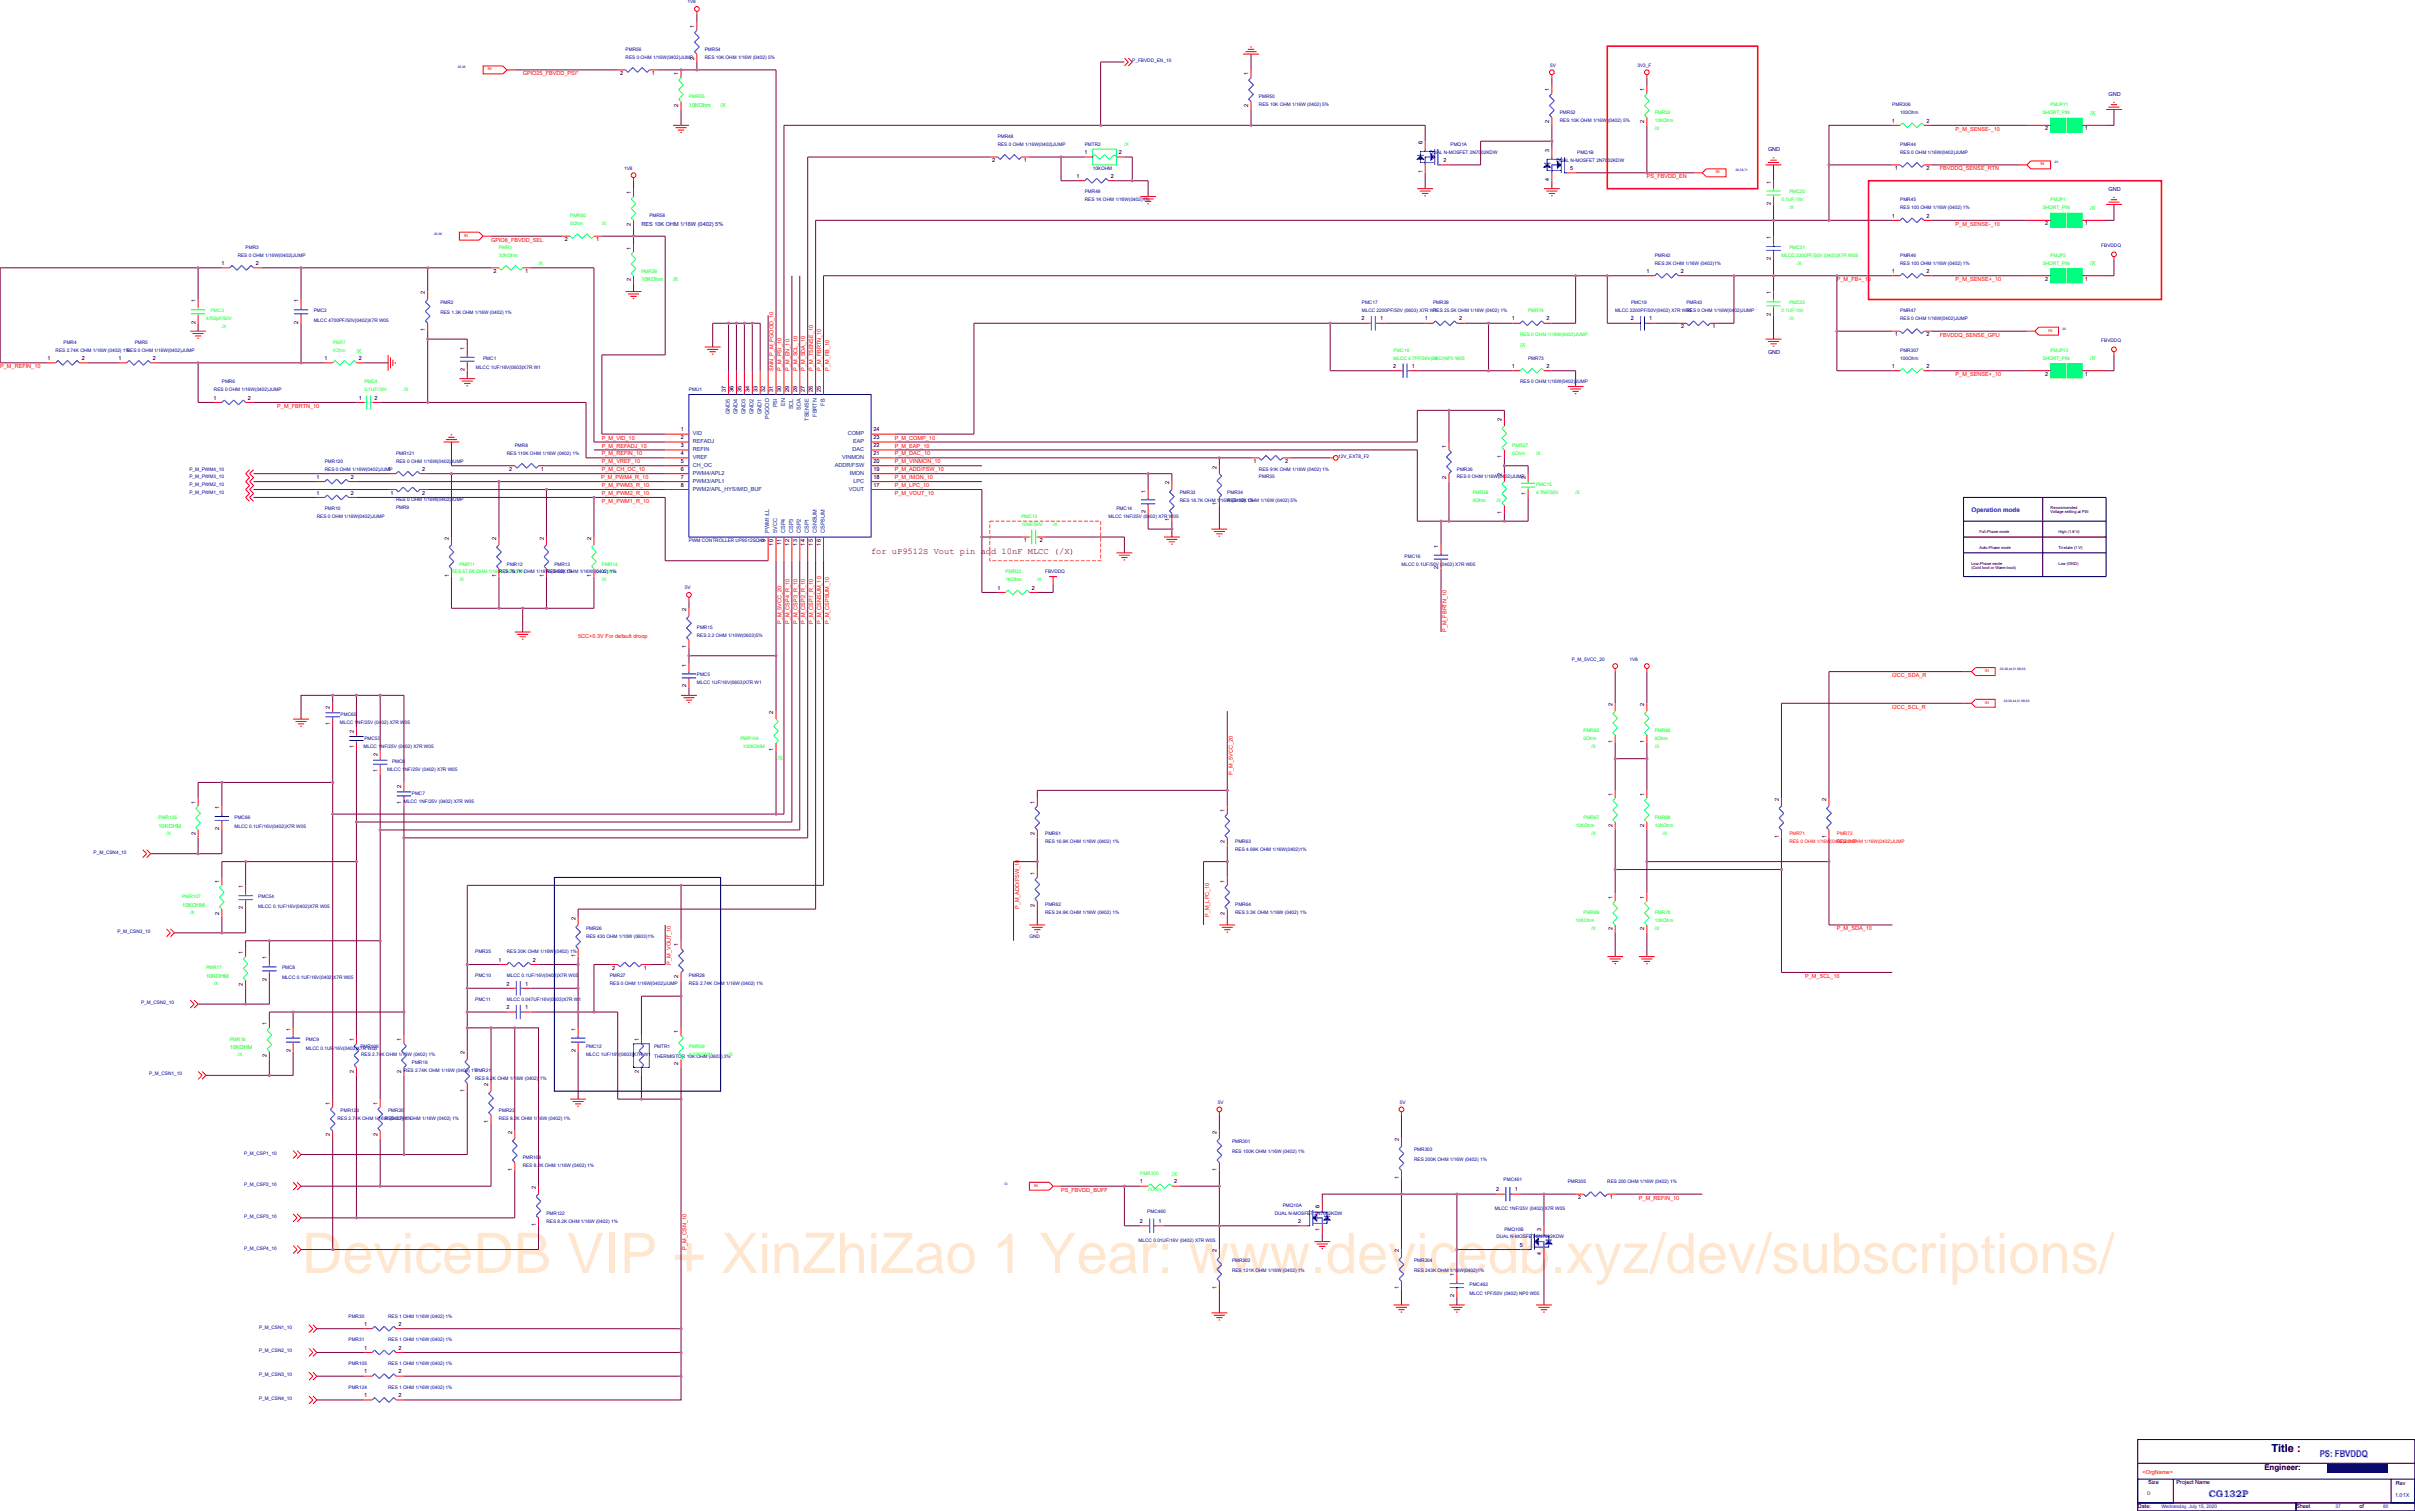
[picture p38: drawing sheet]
<svg xmlns="http://www.w3.org/2000/svg" width="271mm" height="170mm" viewBox="0 0 271 170" stroke-linecap="round" stroke-linejoin="round" font-family="sans-serif">
<defs><g id="words">
<text font-size="6.3" fill="#ff8000" x="33.9" y="143">DeviceDB VIP + XinZhiZao 1 Year: www.devicedb.xyz/dev/subscriptions/</text>
<text font-size="1.2" x="255.1" y="163.1">Title :</text>
<g font-size="1.1" fill="#00f">
<text x="260.6" y="163.6">PS: FBVDDQ</text>
<text x="248.1" y="168.1">CG132P</text>
</g>
<text font-size="1" fill="#800000" x="97.8" y="62.2">for uP9512S Vout pin add 10nF MLCC (/X)</text>
<text font-size=".9" x="254.3" y="165.2">Engineer:</text>
<text font-size=".7" fill="#00f" x="221.4" y="57.5">Operation mode</text>
<g font-size=".6">
<text x="78" y="3.1" transform="rotate(-90 78 3.1)">1</text>
<text x="69.7" y="8.4">2</text>
<text x="73.2" y="8.4">1</text>
<text x="76.2" y="8.5" transform="rotate(-90 76.2 8.5)">1</text>
<text x="78" y="6.7" transform="rotate(-90 78 6.7)">2</text>
<text x="140.2" y="8.5" transform="rotate(-90 140.2 8.5)">1</text>
<text x="174" y="10.3" transform="rotate(-90 174 10.3)">1</text>
<text x="184.7" y="10.3" transform="rotate(-90 184.7 10.3)">1</text>
<text x="76.2" y="12" transform="rotate(-90 76.2 12)">2</text>
<text x="121.8" y="17.3">1</text>
<text x="125.7" y="17.3">2</text>
<text x="140.2" y="12" transform="rotate(-90 140.2 12)">2</text>
<text x="159.8" y="16.2" transform="rotate(-90 159.8 16.2)">6</text>
<text x="174" y="17.1" transform="rotate(-90 174 17.1)">3</text>
<text x="174" y="13.8" transform="rotate(-90 174 13.8)">2</text>
<text x="184.7" y="13.8" transform="rotate(-90 184.7 13.8)">2</text>
<text x="212.5" y="13.8">1</text>
<text x="216.4" y="13.8">2</text>
<text x="229.7" y="14.7">2</text>
<text x="234.2" y="14.7">1</text>
<text x="70.8" y="21.8" transform="rotate(-90 70.8 21.8)">1</text>
<text x="111.4" y="18.2">2</text>
<text x="115" y="18.2">1</text>
<text x="120.9" y="20">1</text>
<text x="124.8" y="20">2</text>
<text x="159.8" y="19.4" transform="rotate(-90 159.8 19.4)">1</text>
<text x="162.1" y="18.2">2</text>
<text x="174" y="20.3" transform="rotate(-90 174 20.3)">4</text>
<text x="176.4" y="19.1">5</text>
<text x="198.9" y="23" transform="rotate(-90 198.9 23)">2</text>
<text x="198.9" y="20.6" transform="rotate(-90 198.9 20.6)">1</text>
<text x="212.8" y="19.1">1</text>
<text x="216.4" y="19.1">2</text>
<text x="24.9" y="29.8">1</text>
<text x="28.7" y="29.8">2</text>
<text x="63.4" y="27.1">2</text>
<text x="67" y="27.1">1</text>
<text x="70.8" y="28" transform="rotate(-90 70.8 28)">1</text>
<text x="70.8" y="25.4" transform="rotate(-90 70.8 25.4)">2</text>
<text x="198.9" y="29.2" transform="rotate(-90 198.9 29.2)">2</text>
<text x="198.9" y="26.8" transform="rotate(-90 198.9 26.8)">1</text>
<text x="212.5" y="24.4">1</text>
<text x="216.4" y="24.4">2</text>
<text x="229.7" y="25.3">2</text>
<text x="234.2" y="25.3">1</text>
<text x="21.9" y="34" transform="rotate(-90 21.9 34)">1</text>
<text x="33.5" y="34" transform="rotate(-90 33.5 34)">1</text>
<text x="47.7" y="33.1" transform="rotate(-90 47.7 33.1)">2</text>
<text x="55.4" y="30.7">2</text>
<text x="59" y="30.7">1</text>
<text x="70.8" y="31.6" transform="rotate(-90 70.8 31.6)">2</text>
<text x="152.9" y="36">2</text>
<text x="155" y="36">1</text>
<text x="160" y="36">1</text>
<text x="163.9" y="36">2</text>
<text x="169.8" y="36">1</text>
<text x="173.7" y="36">2</text>
<text x="183.2" y="36">2</text>
<text x="184.9" y="30.7">1</text>
<text x="185.2" y="36">1</text>
<text x="188.8" y="30.7">2</text>
<text x="198.9" y="35.5" transform="rotate(-90 198.9 35.5)">2</text>
<text x="198.9" y="33.1" transform="rotate(-90 198.9 33.1)">1</text>
<text x="212.5" y="30.7">1</text>
<text x="216.4" y="30.7">2</text>
<text x="229.7" y="31.6">2</text>
<text x="234.2" y="31.6">1</text>
<text x="5.3" y="40.4">1</text>
<text x="9.2" y="40.4">2</text>
<text x="13.3" y="40.4">1</text>
<text x="17.2" y="40.4">2</text>
<text x="21.9" y="36.3" transform="rotate(-90 21.9 36.3)">2</text>
<text x="33.5" y="36.3" transform="rotate(-90 33.5 36.3)">2</text>
<text x="36.4" y="40.4">1</text>
<text x="40.3" y="40.4">2</text>
<text x="47.7" y="37.2" transform="rotate(-90 47.7 37.2)">1</text>
<text x="52.2" y="41.6" transform="rotate(-90 52.2 41.6)">2</text>
<text x="52.2" y="39.3" transform="rotate(-90 52.2 39.3)">1</text>
<text x="156.5" y="41.3">2</text>
<text x="158.6" y="41.3">1</text>
<text x="169.8" y="41.3">1</text>
<text x="173.7" y="41.3">2</text>
<text x="188.8" y="36.9">2</text>
<text x="192.4" y="36.9">1</text>
<text x="212.5" y="41.3">1</text>
<text x="212.8" y="37.8">1</text>
<text x="216.4" y="37.8">2</text>
<text x="216.4" y="41.3">2</text>
<text x="24" y="44.9">1</text>
<text x="27.9" y="44.9">2</text>
<text x="40.3" y="44.9">1</text>
<text x="42.1" y="44.9">2</text>
<text x="81.5" y="44" transform="rotate(-90 81.5 44)">37</text>
<text x="82.4" y="44" transform="rotate(-90 82.4 44)">36</text>
<text x="83.3" y="44" transform="rotate(-90 83.3 44)">35</text>
<text x="84.2" y="44" transform="rotate(-90 84.2 44)">34</text>
<text x="85.1" y="44" transform="rotate(-90 85.1 44)">33</text>
<text x="86" y="44" transform="rotate(-90 86 44)">32</text>
<text x="86.9" y="44" transform="rotate(-90 86.9 44)">31</text>
<text x="87.7" y="44" transform="rotate(-90 87.7 44)">30</text>
<text x="88.6" y="44" transform="rotate(-90 88.6 44)">29</text>
<text x="89.5" y="44" transform="rotate(-90 89.5 44)">28</text>
<text x="90.4" y="44" transform="rotate(-90 90.4 44)">27</text>
<text x="91.3" y="44" transform="rotate(-90 91.3 44)">26</text>
<text x="92.2" y="44" transform="rotate(-90 92.2 44)">25</text>
<text x="168.7" y="47.3" transform="rotate(-90 168.7 47.3)">2</text>
<text x="229.7" y="42.2">2</text>
<text x="234.2" y="42.2">1</text>
<text x="35.6" y="53.8">1</text>
<text x="39.4" y="53.8">2</text>
<text x="43.6" y="52.9">1</text>
<text x="47.4" y="52.9">2</text>
<text x="57.2" y="52.9">2</text>
<text x="60.8" y="52.9">1</text>
<text x="76.5" y="48.4">1</text>
<text x="76.5" y="49.3">2</text>
<text x="76.5" y="50.2">3</text>
<text x="76.5" y="51.1">4</text>
<text x="76.5" y="52">5</text>
<text x="76.5" y="52.9">6</text>
<text x="76.5" y="53.8">7</text>
<text x="98.1" y="53.8">18</text>
<text x="98.1" y="52.9">19</text>
<text x="98.1" y="52">20</text>
<text x="98.1" y="51.1">21</text>
<text x="98.1" y="50.2">22</text>
<text x="98.1" y="49.3">23</text>
<text x="98.1" y="48.4">24</text>
<text x="136.6" y="52.7" transform="rotate(-90 136.6 52.7)">2</text>
<text x="140.8" y="52">1</text>
<text x="144.3" y="52">2</text>
<text x="162.4" y="53.8" transform="rotate(-90 162.4 53.8)">2</text>
<text x="162.4" y="50.3" transform="rotate(-90 162.4 50.3)">1</text>
<text x="168.7" y="53.5" transform="rotate(-90 168.7 53.5)">2</text>
<text x="168.7" y="51.5" transform="rotate(-90 168.7 51.5)">1</text>
<text x="171.3" y="53.8" transform="rotate(-90 171.3 53.8)">2</text>
<text x="35.6" y="55.6">1</text>
<text x="39.4" y="55.6">2</text>
<text x="43.9" y="55.6">1</text>
<text x="47.4" y="55.6">2</text>
<text x="76.5" y="54.7">8</text>
<text x="98.1" y="54.7">17</text>
<text x="128.6" y="57.6" transform="rotate(-90 128.6 57.6)">2</text>
<text x="128.6" y="55.3" transform="rotate(-90 128.6 55.3)">1</text>
<text x="131.3" y="58.6" transform="rotate(-90 131.3 58.6)">1</text>
<text x="131.3" y="54.4" transform="rotate(-90 131.3 54.4)">2</text>
<text x="136.6" y="56.8" transform="rotate(-90 136.6 56.8)">1</text>
<text x="168.7" y="57.7" transform="rotate(-90 168.7 57.7)">1</text>
<text x="171.3" y="55.6" transform="rotate(-90 171.3 55.6)">1</text>
<text x="50.4" y="64.8" transform="rotate(-90 50.4 64.8)">1</text>
<text x="50.4" y="60.6" transform="rotate(-90 50.4 60.6)">2</text>
<text x="55.7" y="64.8" transform="rotate(-90 55.7 64.8)">1</text>
<text x="55.7" y="60.6" transform="rotate(-90 55.7 60.6)">2</text>
<text x="61.1" y="64.8" transform="rotate(-90 61.1 64.8)">1</text>
<text x="61.1" y="60.6" transform="rotate(-90 61.1 60.6)">2</text>
<text x="66.4" y="64.8" transform="rotate(-90 66.4 64.8)">1</text>
<text x="66.4" y="60.6" transform="rotate(-90 66.4 60.6)">2</text>
<text x="86" y="60.9" transform="rotate(-90 86 60.9)">9</text>
<text x="86.9" y="61.3" transform="rotate(-90 86.9 61.3)">10</text>
<text x="87.7" y="61.2" transform="rotate(-90 87.7 61.2)">11</text>
<text x="88.6" y="61.3" transform="rotate(-90 88.6 61.3)">12</text>
<text x="89.5" y="61.3" transform="rotate(-90 89.5 61.3)">13</text>
<text x="90.4" y="61.3" transform="rotate(-90 90.4 61.3)">14</text>
<text x="91.3" y="61.3" transform="rotate(-90 91.3 61.3)">15</text>
<text x="92.2" y="61.3" transform="rotate(-90 92.2 61.3)">16</text>
<text x="115" y="60.9">1</text>
<text x="116.8" y="60.9">2</text>
<text x="161.5" y="63.9" transform="rotate(-90 161.5 63.9)">2</text>
<text x="161.5" y="61.6" transform="rotate(-90 161.5 61.6)">1</text>
<text x="77.1" y="68.6" transform="rotate(-90 77.1 68.6)">2</text>
<text x="112" y="66.2">1</text>
<text x="115.9" y="66.2">2</text>
<text x="77.1" y="77.2" transform="rotate(-90 77.1 77.2)">2</text>
<text x="77.1" y="74.9" transform="rotate(-90 77.1 74.9)">1</text>
<text x="77.1" y="72.8" transform="rotate(-90 77.1 72.8)">1</text>
<text x="37.1" y="81.4" transform="rotate(-90 37.1 81.4)">1</text>
<text x="37.1" y="79.6" transform="rotate(-90 37.1 79.6)">2</text>
<text x="39.7" y="82.3" transform="rotate(-90 39.7 82.3)">2</text>
<text x="86.9" y="80.2" transform="rotate(-90 86.9 80.2)">2</text>
<text x="181.1" y="83.5" transform="rotate(-90 181.1 83.5)">1</text>
<text x="181.1" y="79.3" transform="rotate(-90 181.1 79.3)">2</text>
<text x="184.7" y="83.5" transform="rotate(-90 184.7 83.5)">1</text>
<text x="184.7" y="79.3" transform="rotate(-90 184.7 79.3)">2</text>
<text x="39.7" y="84" transform="rotate(-90 39.7 84)">1</text>
<text x="42.4" y="86.7" transform="rotate(-90 42.4 86.7)">1</text>
<text x="42.4" y="84.9" transform="rotate(-90 42.4 84.9)">2</text>
<text x="45.1" y="88.5" transform="rotate(-90 45.1 88.5)">2</text>
<text x="86.9" y="84.3" transform="rotate(-90 86.9 84.3)">1</text>
<text x="181.1" y="89.4" transform="rotate(-90 181.1 89.4)">1</text>
<text x="184.7" y="89.4" transform="rotate(-90 184.7 89.4)">1</text>
<text x="199.8" y="90" transform="rotate(-90 199.8 90)">2</text>
<text x="205.1" y="90" transform="rotate(-90 205.1 90)">2</text>
<text x="21.9" y="93.8" transform="rotate(-90 21.9 93.8)">2</text>
<text x="21.9" y="90.3" transform="rotate(-90 21.9 90.3)">1</text>
<text x="24.6" y="93.3" transform="rotate(-90 24.6 93.3)">2</text>
<text x="24.6" y="90.9" transform="rotate(-90 24.6 90.9)">1</text>
<text x="45.1" y="90.3" transform="rotate(-90 45.1 90.3)">1</text>
<text x="116.2" y="93.8" transform="rotate(-90 116.2 93.8)">2</text>
<text x="116.2" y="90.3" transform="rotate(-90 116.2 90.3)">1</text>
<text x="137.5" y="94.7" transform="rotate(-90 137.5 94.7)">2</text>
<text x="137.5" y="91.2" transform="rotate(-90 137.5 91.2)">1</text>
<text x="181.1" y="92.9" transform="rotate(-90 181.1 92.9)">2</text>
<text x="184.7" y="92.9" transform="rotate(-90 184.7 92.9)">2</text>
<text x="199.8" y="94.1" transform="rotate(-90 199.8 94.1)">1</text>
<text x="205.1" y="94.1" transform="rotate(-90 205.1 94.1)">1</text>
<text x="24.6" y="99.2" transform="rotate(-90 24.6 99.2)">1</text>
<text x="27.3" y="99.8" transform="rotate(-90 27.3 99.8)">1</text>
<text x="116.2" y="101.8" transform="rotate(-90 116.2 101.8)">2</text>
<text x="116.2" y="98.3" transform="rotate(-90 116.2 98.3)">1</text>
<text x="137.5" y="99.2" transform="rotate(-90 137.5 99.2)">1</text>
<text x="181.1" y="101" transform="rotate(-90 181.1 101)">1</text>
<text x="184.7" y="101" transform="rotate(-90 184.7 101)">1</text>
<text x="24.6" y="102.7" transform="rotate(-90 24.6 102.7)">2</text>
<text x="27.3" y="107.2" transform="rotate(-90 27.3 107.2)">1</text>
<text x="27.3" y="102.1" transform="rotate(-90 27.3 102.1)">2</text>
<text x="29.9" y="107.8" transform="rotate(-90 29.9 107.8)">1</text>
<text x="64.6" y="107.5" transform="rotate(-90 64.6 107.5)">1</text>
<text x="64.6" y="103.3" transform="rotate(-90 64.6 103.3)">2</text>
<text x="76.2" y="106.3" transform="rotate(-90 76.2 106.3)">1</text>
<text x="137.5" y="102.7" transform="rotate(-90 137.5 102.7)">2</text>
<text x="181.1" y="104.5" transform="rotate(-90 181.1 104.5)">2</text>
<text x="184.7" y="104.5" transform="rotate(-90 184.7 104.5)">2</text>
<text x="27.3" y="110.7" transform="rotate(-90 27.3 110.7)">2</text>
<text x="29.9" y="110.1" transform="rotate(-90 29.9 110.1)">2</text>
<text x="56" y="108">1</text>
<text x="56.9" y="110.7">2</text>
<text x="56.9" y="113.4">2</text>
<text x="59" y="110.7">1</text>
<text x="59" y="113.4">1</text>
<text x="59.9" y="108">2</text>
<text x="68.8" y="108.9">2</text>
<text x="72.3" y="108.9">1</text>
<text x="76.2" y="109.8" transform="rotate(-90 76.2 109.8)">2</text>
<text x="29.9" y="118.7" transform="rotate(-90 29.9 118.7)">2</text>
<text x="29.9" y="115.2" transform="rotate(-90 29.9 115.2)">1</text>
<text x="32.6" y="118.1" transform="rotate(-90 32.6 118.1)">2</text>
<text x="32.6" y="115.8" transform="rotate(-90 32.6 115.8)">1</text>
<text x="39.7" y="117" transform="rotate(-90 39.7 117)">1</text>
<text x="45.1" y="117" transform="rotate(-90 45.1 117)">1</text>
<text x="52.2" y="118.4" transform="rotate(-90 52.2 118.4)">2</text>
<text x="64.6" y="118.1" transform="rotate(-90 64.6 118.1)">2</text>
<text x="64.6" y="115.8" transform="rotate(-90 64.6 115.8)">1</text>
<text x="71.7" y="117" transform="rotate(-90 71.7 117)">1</text>
<text x="76.2" y="119.6" transform="rotate(-90 76.2 119.6)">2</text>
<text x="76.2" y="116.1" transform="rotate(-90 76.2 116.1)">1</text>
<text x="37.1" y="124.1" transform="rotate(-90 37.1 124.1)">1</text>
<text x="39.7" y="120.5" transform="rotate(-90 39.7 120.5)">2</text>
<text x="42.4" y="124.1" transform="rotate(-90 42.4 124.1)">1</text>
<text x="45.1" y="120.5" transform="rotate(-90 45.1 120.5)">2</text>
<text x="52.2" y="122.6" transform="rotate(-90 52.2 122.6)">1</text>
<text x="54.8" y="122" transform="rotate(-90 54.8 122)">2</text>
<text x="71.7" y="120.5" transform="rotate(-90 71.7 120.5)">2</text>
<text x="37.1" y="127.6" transform="rotate(-90 37.1 127.6)">2</text>
<text x="42.4" y="127.6" transform="rotate(-90 42.4 127.6)">2</text>
<text x="54.8" y="126.2" transform="rotate(-90 54.8 126.2)">1</text>
<text x="57.5" y="131.5" transform="rotate(-90 57.5 131.5)">1</text>
<text x="57.5" y="127.3" transform="rotate(-90 57.5 127.3)">2</text>
<text x="136.6" y="131.5" transform="rotate(-90 136.6 131.5)">1</text>
<text x="136.6" y="127.3" transform="rotate(-90 136.6 127.3)">2</text>
<text x="157.1" y="128.2" transform="rotate(-90 157.1 128.2)">2</text>
<text x="60.2" y="137.7" transform="rotate(-90 60.2 137.7)">1</text>
<text x="60.2" y="133.5" transform="rotate(-90 60.2 133.5)">2</text>
<text x="128" y="137.4">2</text>
<text x="128" y="132.9">1</text>
<text x="130.1" y="137.4">1</text>
<text x="131.9" y="132.9">2</text>
<text x="145.8" y="137.4">2</text>
<text x="148.2" y="135.6" transform="rotate(-90 148.2 135.6)">6</text>
<text x="157.1" y="132.4" transform="rotate(-90 157.1 132.4)">1</text>
<text x="168" y="133.8">2</text>
<text x="170.1" y="133.8">1</text>
<text x="177.3" y="134.7">2</text>
<text x="180.8" y="134.7">1</text>
<text x="136.6" y="140.7" transform="rotate(-90 136.6 140.7)">2</text>
<text x="148.2" y="138.3" transform="rotate(-90 148.2 138.3)">1</text>
<text x="157.1" y="140.7" transform="rotate(-90 157.1 140.7)">2</text>
<text x="163.3" y="143.3" transform="rotate(-90 163.3 143.3)">1</text>
<text x="170.7" y="140">5</text>
<text x="173.1" y="141" transform="rotate(-90 173.1 141)">4</text>
<text x="173.1" y="138.3" transform="rotate(-90 173.1 138.3)">3</text>
<text x="40.9" y="148.9">1</text>
<text x="44.7" y="148.9">2</text>
<text x="136.6" y="144.8" transform="rotate(-90 136.6 144.8)">1</text>
<text x="157.1" y="144.8" transform="rotate(-90 157.1 144.8)">1</text>
<text x="163.3" y="145.7" transform="rotate(-90 163.3 145.7)">2</text>
<text x="40.9" y="154.3">1</text>
<text x="40.9" y="151.6">1</text>
<text x="44.7" y="154.3">2</text>
<text x="44.7" y="151.6">2</text>
<text x="40.9" y="156.9">1</text>
<text x="44.7" y="156.9">2</text>
<text x="241.3" y="166.7">Size</text>
<text x="244.5" y="166.7">Project Name</text>
<text x="269.1" y="166.8">Rev</text>
<text x="240.1" y="169.4">Date:</text>
<text x="257.9" y="169.4">Sheet</text>
<text x="265" y="169.4">of</text>
</g>
<g font-size=".6" fill="#f00">
<text x="58.7" y="8.5">GPIO25_FBVDD_PSI*</text>
<text x="219.7" y="14.7">P_M_SENSE-_10</text>
<text x="185" y="20">PS_FBVDD_EN</text>
<text x="217.9" y="19.1">FBVDDQ_SENSE_RTN</text>
<text x="55.2" y="27.1">GPIO8_FBVDD_SEL</text>
<text x="219.7" y="25.4">P_M_SENSE-_10</text>
<text x="206.3" y="31.6">P_M_FB+_10</text>
<text x="219.7" y="31.6">P_M_SENSE+_10</text>
<text x="0" y="41.4">P_M_REFIN_10</text>
<text x="86.9" y="41.6" transform="rotate(-90 86.9 41.6)">SNN_P_M_PGOOD_10</text>
<text x="87.8" y="41.6" transform="rotate(-90 87.8 41.6)">P_M_PSI_10</text>
<text x="88.7" y="41.6" transform="rotate(-90 88.7 41.6)">P_M_EN_10</text>
<text x="89.6" y="41.6" transform="rotate(-90 89.6 41.6)">P_M_SCL_10</text>
<text x="90.5" y="41.6" transform="rotate(-90 90.5 41.6)">P_M_SDA_10</text>
<text x="91.3" y="41.6" transform="rotate(-90 91.3 41.6)">P_M_TSENSE_10</text>
<text x="92.2" y="41.6" transform="rotate(-90 92.2 41.6)">P_M_FBRTN_10</text>
<text x="93.1" y="41.6" transform="rotate(-90 93.1 41.6)">P_M_FB_10</text>
<text x="217.9" y="37.8">FBVDDQ_SENSE_GPU</text>
<text x="31.1" y="45.8">P_M_FBRTN_10</text>
<text x="219.7" y="42.3">P_M_SENSE+_10</text>
<text x="67.5" y="53.8">P_M_PWM4_R_10</text>
<text x="67.6" y="49.4">P_M_VID_10</text>
<text x="67.6" y="50.3">P_M_REFADJ_10</text>
<text x="67.6" y="51.2">P_M_REFIN_10</text>
<text x="67.6" y="52">P_M_VREF_10</text>
<text x="67.6" y="52.9">P_M_CH_OC_10</text>
<text x="100.5" y="49.4">P_M_COMP_10</text>
<text x="100.5" y="50.3">P_M_EAP_10</text>
<text x="100.5" y="51.2">P_M_DAC_10</text>
<text x="100.5" y="52">P_M_VINMON_10</text>
<text x="100.5" y="52.9">P_M_ADD/FSW_10</text>
<text x="100.5" y="53.8">P_M_IMON_10</text>
<text x="67.6" y="54.7">P_M_PWM3_R_10</text>
<text x="67.6" y="55.6">P_M_PWM2_R_10</text>
<text x="67.6" y="56.5">P_M_PWM1_R_10</text>
<text x="100.5" y="54.7">P_M_LPC_10</text>
<text x="100.5" y="55.6">P_M_VOUT_10</text>
<text x="64.9" y="71.6">5CC+0.3V For default droop</text>
<text x="87.8" y="70.1" transform="rotate(-90 87.8 70.1)">P_M_5VCC_20</text>
<text x="88.7" y="70.1" transform="rotate(-90 88.7 70.1)">P_M_CSP4_R_10</text>
<text x="89.6" y="70.1" transform="rotate(-90 89.6 70.1)">P_M_CSP3_R_10</text>
<text x="90.5" y="70.1" transform="rotate(-90 90.5 70.1)">P_M_CSP2_R_10</text>
<text x="91.3" y="70.1" transform="rotate(-90 91.3 70.1)">P_M_CSP1_R_10</text>
<text x="92.2" y="70.1" transform="rotate(-90 92.2 70.1)">P_M_CSNSUM_10</text>
<text x="93.1" y="70.1" transform="rotate(-90 93.1 70.1)">P_M_CSPSUM_10</text>
<text x="162.5" y="71" transform="rotate(-90 162.5 71)">P_M_FBRTN_10</text>
<text x="212.5" y="76.1">I2CC_SDA_R</text>
<text x="212.5" y="79.6">I2CC_SCL_R</text>
<text x="138.5" y="87" transform="rotate(-90 138.5 87)">P_M_5VCC_20</text>
<text x="114.5" y="102.1" transform="rotate(-90 114.5 102.1)">P_M_ADD/FSW_10</text>
<text x="135.8" y="103" transform="rotate(-90 135.8 103)">P_M_LPC_10</text>
<text x="206.3" y="104.5">P_M_SDA_10</text>
<text x="75.3" y="108.3" transform="rotate(-90 75.3 108.3)">P_M_VOUT_10</text>
<text x="202.8" y="109.8">P_M_SCL_10</text>
<text x="119.2" y="133.9">PS_FBVDD_BUFF</text>
<text x="184.1" y="134.7">P_M_REFIN_10</text>
<text x="77.1" y="140.3" transform="rotate(-90 77.1 140.3)">P_M_CSN_10</text>
<text x="240.6" y="165.5">&lt;OrgName&gt;</text>
</g>
<g font-size=".6" fill="#0000a0">
<text x="236.8" y="10.8">GND</text>
<text x="198.6" y="17">GND</text>
<text x="236.8" y="21.5">GND</text>
<text x="72" y="25.4">RES 10K OHM 1/16W (0402) 5%</text>
<text x="198.6" y="39.8">GND</text>
</g>
<g font-size=".6" fill="#0f0">
<text x="77.4" y="12">10KOhm</text>
<text x="80.9" y="12">/X</text>
<text x="234.8" y="12.9">/X</text>
<text x="234.8" y="23.6">/X</text>
<text x="234.8" y="29.8">/X</text>
<text x="72" y="31.6">10KOhm</text>
<text x="75.6" y="31.6">/X</text>
<text x="40" y="39.6">/X</text>
<text x="170.7" y="39">/X</text>
<text x="234.8" y="40.5">/X</text>
<text x="87.3" y="85.4">/X</text>
<text x="17.8" y="93">10KOHM</text>
<text x="20.5" y="101.8">10KOHM</text>
<text x="23.1" y="109.8">10KOHM</text>
<text x="25.8" y="117.8">10KOHM</text>
<text x="131.6" y="132.1">/X</text>
</g>
<g font-size=".6" fill="#004080">
<text x="82" y="46.5" transform="rotate(-90 82 46.5)">GND5</text>
<text x="82.8" y="46.5" transform="rotate(-90 82.8 46.5)">GND4</text>
<text x="83.7" y="46.5" transform="rotate(-90 83.7 46.5)">GND3</text>
<text x="84.6" y="46.5" transform="rotate(-90 84.6 46.5)">GND2</text>
<text x="85.5" y="46.5" transform="rotate(-90 85.5 46.5)">GND1</text>
<text x="86.4" y="47.1" transform="rotate(-90 86.4 47.1)">PGOOD</text>
<text x="87.3" y="45.8" transform="rotate(-90 87.3 45.8)">PSI</text>
<text x="88.2" y="45.6" transform="rotate(-90 88.2 45.6)">EN</text>
<text x="89.1" y="46" transform="rotate(-90 89.1 46)">SCL</text>
<text x="90" y="46" transform="rotate(-90 90 46)">SDA</text>
<text x="90.9" y="47.2" transform="rotate(-90 90.9 47.2)">TSENSE</text>
<text x="91.7" y="46.8" transform="rotate(-90 91.7 46.8)">FBRTN</text>
<text x="92.6" y="45.6" transform="rotate(-90 92.6 45.6)">FB</text>
<text x="77.8" y="48.9">VID</text>
<text x="77.8" y="49.8">REFADJ</text>
<text x="77.8" y="50.7">REFIN</text>
<text x="77.8" y="51.6">VREF</text>
<text x="77.8" y="52.4">CH_OC</text>
<text x="77.8" y="53.3">PWM4/APL2</text>
<text x="93.8" y="52.4">ADDR/FSW</text>
<text x="94.6" y="51.6">VINMON</text>
<text x="95.2" y="48.9">COMP</text>
<text x="95.5" y="53.3">IMON</text>
<text x="95.8" y="50.7">DAC</text>
<text x="95.8" y="49.8">EAP</text>
<text x="77.8" y="54.2">PWM3/APL1</text>
<text x="77.8" y="55.1">PWM2/APL_HYS/MID_BUF</text>
<text x="86.4" y="59.9" transform="rotate(-90 86.4 59.9)">PWM1/LL</text>
<text x="87.3" y="59.9" transform="rotate(-90 87.3 59.9)">5VCC</text>
<text x="88.2" y="59.9" transform="rotate(-90 88.2 59.9)">CSP4</text>
<text x="89.1" y="59.9" transform="rotate(-90 89.1 59.9)">CSP3</text>
<text x="90" y="59.9" transform="rotate(-90 90 59.9)">CSP2</text>
<text x="90.9" y="59.9" transform="rotate(-90 90.9 59.9)">CSP1</text>
<text x="91.7" y="59.9" transform="rotate(-90 91.7 59.9)">CSNSUM</text>
<text x="92.6" y="59.9" transform="rotate(-90 92.6 59.9)">CSPSUM</text>
<text x="95.3" y="55.1">VOUT</text>
<text x="95.9" y="54.2">LPC</text>
</g>
<text font-size=".6" fill="#00f" x="269" y="168.1">1.01X</text>
<g font-size=".5" fill="#0000a0">
<text x="70.3" y="5.7">PMR56</text>
<text x="77.2" y=".4">1V8</text>
<text x="79.2" y="5.7">PMR54</text>
<text x="70.3" y="6.6">RES 0 OHM 1/16W(0402)JUMP</text>
<text x="79.2" y="6.6">RES 10K OHM 1/16W (0402) 5%</text>
<text x="127.2" y="7">P_FBVDD_EN_10</text>
<text x="141.4" y="11.1">PMR50</text>
<text x="141.4" y="11.9">RES 10K OHM 1/16W (0402) 5%</text>
<text x="174.1" y="7.5">5V</text>
<text x="183.9" y="7.5">3V3_F</text>
<text x="212.5" y="11.9">PMR306</text>
<text x="112.1" y="15.5">PMR48</text>
<text x="112.1" y="16.4">RES 0 OHM 1/16W(0402)JUMP</text>
<text x="121.8" y="16.4">PMTR2</text>
<text x="160.6" y="17.3">DUAL N-MOSFET 2N7002KDW</text>
<text x="162.9" y="16.4">PMQ1A</text>
<text x="175.2" y="12.8">PMR52</text>
<text x="175.2" y="13.7">RES 10K OHM 1/16W (0402) 5%</text>
<text x="177.2" y="17.3">PMQ1B</text>
<text x="213.4" y="16.4">PMR44</text>
<text x="213.4" y="17.3">RES 0 OHM 1/16W(0402)JUMP</text>
<text x="213.4" y="12.8">100Ohm</text>
<text x="70.1" y="19.1">1V8</text>
<text x="121.8" y="21.7">PMR49</text>
<text x="121.8" y="22.6">RES 1K OHM 1/16W(0402)1%</text>
<text x="122.7" y="19.1">10KOHM</text>
<text x="174.8" y="18.2">DUAL N-MOSFET 2N7002KDW</text>
<text x="213.4" y="22.6">PMR45</text>
<text x="213.4" y="23.5">RES 100 OHM 1/16W (0402) 1%</text>
<text x="26.7" y="28.8">RES 0 OHM 1/16W(0402)JUMP</text>
<text x="27.6" y="27.9">PMR3</text>
<text x="72.9" y="24.4">PMR58</text>
<text x="185.9" y="28.8">PMR42</text>
<text x="185.9" y="29.7">RES 2K OHM 1/16W (0402)1%</text>
<text x="213.4" y="28.8">PMR46</text>
<text x="213.4" y="29.7">RES 100 OHM 1/16W (0402) 1%</text>
<text x="236" y="27.8">FBVDDQ</text>
<text x="35.2" y="35.1">PMC2</text>
<text x="49.5" y="34.2">PMR2</text>
<text x="49.5" y="35.2">RES 1.3K OHM 1/16W (0402) 1%</text>
<text x="153" y="34.2">PMC17</text>
<text x="153" y="35.1">MLCC 2200PF/50V (0603) X7R W1</text>
<text x="161" y="34.2">PMR39</text>
<text x="161" y="35.1">RES 25.5K OHM 1/16W (0402) 1%</text>
<text x="181.4" y="35.1">MLCC 2200PF/50V(0402) X7R W05</text>
<text x="183.2" y="34.2">PMC19</text>
<text x="189.4" y="34.2">PMR43</text>
<text x="189.4" y="35.1">RES 0 OHM 1/16W(0402)JUMP</text>
<text x="213.4" y="35.1">PMR47</text>
<text x="213.4" y="36">RES 0 OHM 1/16W(0402)JUMP</text>
<text x="6.2" y="39.5">RES 2.74K OHM 1/16W (0402) 1%</text>
<text x="7.1" y="38.6">PMR4</text>
<text x="14.2" y="39.5">RES 0 OHM 1/16W(0402)JUMP</text>
<text x="15.1" y="38.6">PMR5</text>
<text x="35.2" y="36.1">MLCC 4700PF/50V(0402)X7R W05</text>
<text x="53.5" y="41.5">MLCC 1UF/16V(0603)X7R W1</text>
<text x="54.3" y="40.4">PMC1</text>
<text x="171.6" y="40.4">PMR73</text>
<text x="213.4" y="39.5">PMR307</text>
<text x="213.4" y="40.4">100Ohm</text>
<text x="236" y="38.4">FBVDDQ</text>
<text x="24" y="44">RES 0 OHM 1/16W(0402)JUMP</text>
<text x="24.9" y="43.1">PMR6</text>
<text x="77.4" y="44">PMU1</text>
<text x="170.7" y="43.1">RES 0 OHM 1/16W(0402)JUMP</text>
<text x="21.3" y="53.7">P_M_PWM3_10</text>
<text x="21.3" y="52.8">P_M_PWM4_10</text>
<text x="36.5" y="52">PMR120</text>
<text x="36.5" y="52.8">RES 0 OHM 1/16W(0402)JUMP</text>
<text x="44.5" y="51.1">PMR121</text>
<text x="44.5" y="52">RES 0 OHM 1/16W(0402)JUMP</text>
<text x="56.9" y="51.1">RES 110K OHM 1/16W (0402) 1%</text>
<text x="57.8" y="50.2">PMR8</text>
<text x="141.4" y="53.7">PMR35</text>
<text x="141.4" y="52.8">RES 91K OHM 1/16W (0402) 1%</text>
<text x="150.3" y="51.4">12V_EXT8_F2</text>
<text x="163.6" y="52.8">PMR36</text>
<text x="163.6" y="53.7">RES 0 OHM 1/16W(0402)JUMP</text>
<text x="21.3" y="54.6">P_M_PWM2_10</text>
<text x="21.3" y="55.5">P_M_PWM1_10</text>
<text x="35.6" y="58.2">RES 0 OHM 1/16W(0402)JUMP</text>
<text x="36.5" y="57.3">PMR10</text>
<text x="44.5" y="57.1">PMR9</text>
<text x="44.5" y="56.2">RES 0 OHM 1/16W(0402)JUMP</text>
<text x="124.5" y="58.2">MLCC 1NF/25V (0402) X7R W05</text>
<text x="125.4" y="57.3">PMC14</text>
<text x="132.5" y="55.5">PMR33</text>
<text x="132.5" y="56.4">RES 18.7K OHM 1/16W (0402) 1%</text>
<text x="137.8" y="55.5">PMR34</text>
<text x="137.8" y="56.4">RES 10K OHM 1/16W (0402) 5%</text>
<text x="56" y="64.4">RES 78.7K OHM 1/16W (0402) 1%</text>
<text x="56.9" y="63.5">PMR12</text>
<text x="61.4" y="64.4">RES 56K OHM 1/16W (0402) 1%</text>
<text x="62.3" y="63.5">PMR13</text>
<text x="77.4" y="60.9">PWM CONTROLLER UP9512SQKI</text>
<text x="117.4" y="64.4">FBVDDQ</text>
<text x="157.4" y="63.5">MLCC 0.1UF/50V (0402) X7R W05</text>
<text x="157.8" y="62.6">PMC16</text>
<text x="76.9" y="66.2">5V</text>
<text x="78.3" y="70.6">PMR15</text>
<text x="78.3" y="71.5">RES 2.2 OHM 1/10W(0603)5%</text>
<text x="78.3" y="76">PMC5</text>
<text x="78.3" y="76.9">MLCC 1UF/16V(0603)X7R W1</text>
<text x="176.5" y="74.2">P_M_5VCC_20</text>
<text x="183" y="74.2">1V8</text>
<text x="38.2" y="81.3">MLCC 1NF/25V (0402) X7R W05</text>
<text x="38.3" y="80.4">PMC65</text>
<text x="40.8" y="84">MLCC 1NF/25V (0402) X7R W05</text>
<text x="40.9" y="83.1">PMC53</text>
<text x="43.5" y="86.6">MLCC 1NF/25V (0402) X7R W05</text>
<text x="44" y="85.7">PMC6</text>
<text x="46.3" y="89.3">PMC7</text>
<text x="10.5" y="95.9">P_M_CSN4_10</text>
<text x="26.3" y="92">PMC66</text>
<text x="26.3" y="93">MLCC 0.1UF/16V(0402)X7R W05</text>
<text x="45.4" y="90.2">MLCC 1NF/25V (0402) X7R W05</text>
<text x="117.4" y="93.8">PMR61</text>
<text x="117.4" y="94.6">RES 16.9K OHM 1/16W (0402) 1%</text>
<text x="138.7" y="94.6">PMR63</text>
<text x="138.7" y="95.5">RES 4.99K OHM 1/16W(0402)1%</text>
<text x="29" y="100.9">PMC54</text>
<text x="29" y="101.9">MLCC 0.1UF/16V(0402)X7R W05</text>
<text x="117.4" y="101.8">PMR62</text>
<text x="138.7" y="101.8">PMR64</text>
<text x="13.2" y="104.8">P_M_CSN3_10</text>
<text x="53.4" y="107.1">PMR25</text>
<text x="56.9" y="107.1">RES 20K OHM 1/16W (0402) 1%</text>
<text x="65.8" y="104.4">PMR26</text>
<text x="65.8" y="105.3">RES 430 OHM 1/10W (0603)1%</text>
<text x="115.6" y="105.3">GND</text>
<text x="117.4" y="102.6">RES 24.9K OHM 1/16W (0402) 1%</text>
<text x="138.7" y="102.6">RES 3.3K OHM 1/16W (0402) 1%</text>
<text x="15.8" y="112.8">P_M_CSN2_10</text>
<text x="31.7" y="108.9">PMC8</text>
<text x="31.7" y="109.9">MLCC 0.1UF/16V(0402)X7R W05</text>
<text x="53.4" y="109.8">PMC10</text>
<text x="53.4" y="112.4">PMC11</text>
<text x="56.9" y="109.8">MLCC 0.1UF/16V(0402)X7R W05</text>
<text x="56.9" y="112.4">MLCC 0.047UF/16V(0603)X7R W1</text>
<text x="68.5" y="109.8">PMR27</text>
<text x="68.5" y="110.6">RES 0 OHM 1/16W(0402)JUMP</text>
<text x="77.4" y="109.8">PMR28</text>
<text x="77.4" y="110.6">RES 2.74K OHM 1/16W (0402) 1%</text>
<text x="34.3" y="116.9">PMC9</text>
<text x="34.3" y="117.9">MLCC 0.1UF/16V(0402)X7R W05</text>
<text x="40.5" y="117.8">PMR106</text>
<text x="40.6" y="118.6">RES 2.74K OHM 1/16W (0402) 1%</text>
<text x="46.3" y="119.5">PMR19</text>
<text x="65.8" y="117.8">PMC12</text>
<text x="65.8" y="118.6">MLCC 1UF/16V(0603)X7R W1</text>
<text x="73.5" y="117.8">PMTR1</text>
<text x="73.5" y="118.8">THERMISTOR 10K OHM (0603) 3%</text>
<text x="16.7" y="120.8">P_M_CSN1_10</text>
<text x="37.9" y="125.8">RES 2.74K OHM 1/16W (0402) 1%</text>
<text x="38.3" y="124.9">PMR123</text>
<text x="43.2" y="125.8">RES 2.74K OHM 1/16W (0402) 1%</text>
<text x="43.6" y="124.9">PMR20</text>
<text x="45.4" y="120.4">RES 2.74K OHM 1/16W (0402) 1%</text>
<text x="53.4" y="120.4">PMR21</text>
<text x="53.4" y="121.3">RES 8.2K OHM 1/16W (0402) 1%</text>
<text x="56" y="124.9">PMR23</text>
<text x="56" y="125.8">RES 8.2K OHM 1/16W (0402) 1%</text>
<text x="136.8" y="124">5V</text>
<text x="157.2" y="124">5V</text>
<text x="27.4" y="129.7">P_M_CSP1_10</text>
<text x="58.7" y="130.2">PMR108</text>
<text x="58.7" y="131.1">RES 8.2K OHM 1/16W (0402) 1%</text>
<text x="138.4" y="128.4">PMR301</text>
<text x="138.4" y="129.5">RES 100K OHM 1/16W (0402) 1%</text>
<text x="158.8" y="129.3">PMR303</text>
<text x="158.8" y="130.4">RES 200K OHM 1/16W (0402) 1%</text>
<text x="27.4" y="133.2">P_M_CSP2_10</text>
<text x="27.4" y="136.8">P_M_CSP3_10</text>
<text x="61.4" y="136.4">PMR122</text>
<text x="61.4" y="137.3">RES 8.2K OHM 1/16W (0402) 1%</text>
<text x="128.9" y="136.3">PMC460</text>
<text x="143.2" y="136.4">DUAL N-MOSFET 2N7002KDW</text>
<text x="144.1" y="135.5">PMQ10A</text>
<text x="167.9" y="135.9">MLCC 1NF/25V (0402) X7R W05</text>
<text x="168.9" y="132.7">PMC461</text>
<text x="176.1" y="132.9">PMR305</text>
<text x="180.5" y="132.9">RES 200 OHM 1/16W (0402) 1%</text>
<text x="27.4" y="140.3">P_M_CSP4_10</text>
<text x="127.9" y="139.5">MLCC 0.01UF/16V (0402) X7R W05</text>
<text x="138.4" y="141.8">PMR302</text>
<text x="138.4" y="142.8">RES 121K OHM 1/16W (0402) 1%</text>
<text x="158.8" y="141.8">PMR304</text>
<text x="158.8" y="142.8">RES 243K OHM 1/16W(0402)1%</text>
<text x="168.1" y="139.1">DUAL N-MOSFET 2N7002KDW</text>
<text x="169" y="138.2">PMQ10B</text>
<text x="29.1" y="149.2">P_M_CSN1_10</text>
<text x="39.1" y="148">PMR30</text>
<text x="43.6" y="148">RES 1 OHM 1/16W (0402) 1%</text>
<text x="165.1" y="144.4">PMC462</text>
<text x="165.1" y="145.5">MLCC 1PF/50V (0402) NP0 W05</text>
<text x="29.1" y="151.9">P_M_CSN2_10</text>
<text x="29.1" y="154.6">P_M_CSN3_10</text>
<text x="39.1" y="156">PMR124</text>
<text x="39.1" y="153.3">PMR105</text>
<text x="39.1" y="150.7">PMR31</text>
<text x="43.6" y="156">RES 1 OHM 1/16W (0402) 1%</text>
<text x="43.6" y="153.3">RES 1 OHM 1/16W (0402) 1%</text>
<text x="43.6" y="150.7">RES 1 OHM 1/16W (0402) 1%</text>
<text x="29.1" y="157.2">P_M_CSN4_10</text>
</g>
<g font-size=".5" fill="#0f0">
<text x="77.4" y="11.1">PMR55</text>
<text x="230.3" y="11.9">PMJP11</text>
<text x="126.3" y="16.4">/X</text>
<text x="185.9" y="12.8">PMR53</text>
<text x="185.9" y="13.7">10KOhm</text>
<text x="185.9" y="14.6">/X</text>
<text x="229.4" y="12.8">SHORT_PIN</text>
<text x="201" y="21.7">PMC20</text>
<text x="201" y="23.5">/X</text>
<text x="229.4" y="23.5">SHORT_PIN</text>
<text x="230.3" y="22.6">PMJP1</text>
<text x="56" y="27.9">PMR1</text>
<text x="56" y="28.8">20KOhm</text>
<text x="60.5" y="29.7">/X</text>
<text x="64" y="24.4">PMR60</text>
<text x="64" y="25.3">0Ohm</text>
<text x="67.6" y="25.3">/X</text>
<text x="200.1" y="28.8">MLCC 3300PF/50V (0402)X7R W05</text>
<text x="201" y="27.9">PMC21</text>
<text x="201.9" y="29.7">/X</text>
<text x="229.4" y="29.7">SHORT_PIN</text>
<text x="230.3" y="28.8">PMJP2</text>
<text x="23.1" y="36">4700pF/50V</text>
<text x="72" y="30.6">PMR59</text>
<text x="171.6" y="35.1">PMR74</text>
<text x="201" y="34.2">PMC22</text>
<text x="201" y="36">/X</text>
<text x="156.5" y="40.4">MLCC 4.7PF/50V(0402)NP0 W05</text>
<text x="170.7" y="37.7">RES 0 OHM 1/16W(0402)JUMP</text>
<text x="229.4" y="40.4">SHORT_PIN</text>
<text x="230.3" y="39.5">PMJP12</text>
<text x="40.9" y="43.1">PMC4</text>
<text x="40.9" y="44">0.1UF/16V</text>
<text x="45.4" y="44">/X</text>
<text x="169.9" y="50.2">PMR37</text>
<text x="169.9" y="51.1">0Ohm</text>
<text x="172.5" y="51.1">/X</text>
<text x="114.7" y="58.2">PMC13</text>
<text x="114.7" y="59.1">10NF/50V</text>
<text x="118.3" y="59.1">/X</text>
<text x="165.4" y="55.5">PMR38</text>
<text x="165.4" y="56.4">0Ohm</text>
<text x="168.1" y="56.4">/X</text>
<text x="172.5" y="54.6">PMC15</text>
<text x="172.5" y="55.5">4.7NF/50V</text>
<text x="177" y="55.5">/X</text>
<text x="50.7" y="64.4">RES 57.6K OHM 1/16W (0402) 1%</text>
<text x="51.6" y="63.5">PMR11</text>
<text x="51.6" y="65.3">/X</text>
<text x="66.7" y="64.4">16.2KOhm</text>
<text x="67.6" y="63.5">PMR14</text>
<text x="67.6" y="65.3">/X</text>
<text x="113" y="64.4">PMR32</text>
<text x="113" y="65.3">1KOhm</text>
<text x="116.5" y="65.3">/X</text>
<text x="83.2" y="83.1">PMR104</text>
<text x="83.4" y="84">100KOHM</text>
<text x="177.9" y="82.2">PMR65</text>
<text x="177.9" y="83.1">0Ohm</text>
<text x="178.8" y="84">/X</text>
<text x="185.9" y="82.2">PMR66</text>
<text x="185.9" y="83.1">0Ohm</text>
<text x="185.9" y="84">/X</text>
<text x="17.8" y="92">PMR125</text>
<text x="18.7" y="93.8">/X</text>
<text x="177" y="92.9">10KOhm</text>
<text x="177.9" y="92">PMR67</text>
<text x="178.8" y="93.8">/X</text>
<text x="185.9" y="92">PMR68</text>
<text x="185.9" y="92.9">10KOhm</text>
<text x="186.8" y="93.8">/X</text>
<text x="20.5" y="100.9">PMR107</text>
<text x="21.4" y="102.6">/X</text>
<text x="177" y="103.5">10KOhm</text>
<text x="177.9" y="102.6">PMR69</text>
<text x="178.8" y="104.4">/X</text>
<text x="185.9" y="102.6">PMR70</text>
<text x="185.9" y="103.5">10KOhm</text>
<text x="185.9" y="104.4">/X</text>
<text x="23.1" y="108.9">PMR17</text>
<text x="24" y="110.6">/X</text>
<text x="25.8" y="116.9">PMR18</text>
<text x="26.7" y="118.6">/X</text>
<text x="77.4" y="117.8">PMR29</text>
<text x="77.4" y="118.6">4.32KOHM</text>
<text x="81.8" y="118.6">/X</text>
</g>
<g font-size=".5" fill="#00ff40">
<text x="200.1" y="22.6">0.1UF/16V</text>
<text x="23.7" y="35.1">PMC3</text>
<text x="200.1" y="35.1">0.1UF/16V</text>
<text x="24.9" y="36.8">/X</text>
<text x="37.4" y="38.6">PMR7</text>
<text x="37.4" y="39.5">0Ohm</text>
<text x="156.5" y="39.5">PMC18</text>
<text x="161" y="40.4">/X</text>
<text x="128.1" y="132">PMR300</text>
<text x="129" y="133.8">0Ohm</text>
</g>
<g font-size=".5" fill="#f00">
<text x="201" y="93.8">PMR71</text>
<text x="201" y="94.6">RES 0 OHM 1/16W(0402)JUMP</text>
<text x="206.3" y="93.8">PMR72</text>
<text x="206.3" y="94.6">RES 0 OHM 1/16W(0402)JUMP</text>
</g>
<g font-size=".5" fill="#00f">
<text x="241.2" y="167.9">D</text>
<text x="242.8" y="169.3">Wednesday, July 15, 2020</text>
<text x="262.3" y="169.3">37</text>
<text x="267.7" y="169.3">80</text>
</g>
<g font-size=".4" fill="#0000a0">
<text x="51.4" y="7.7">26,38</text>
<text x="194.9" y="19.2">38,38,71</text>
<text x="230.8" y="18.3">20</text>
<text x="48.8" y="26.3">26,38</text>
<text x="231.7" y="37">20</text>
<text x="224.6" y="75.3">26,38,44,51,68,69</text>
<text x="225.1" y="78.8">26,38,44,51,68,69</text>
<text x="112.8" y="133.1">72</text>
</g>
<g font-size=".4" fill="#f00">
<text x="54.8" y="7.9">IN</text>
<text x="192.7" y="19.5">IN</text>
<text x="229.2" y="18.6">IN</text>
<text x="52.1" y="26.6">IN</text>
<text x="230.1" y="37.2">IN</text>
<text x="222.9" y="75.5">IN</text>
<text x="222.9" y="79">IN</text>
<text x="116.2" y="133.3">IN</text>
</g>
<g font-size=".4">
<text x="222.3" y="59.9">Full-Phase mode</text>
<text x="230.3" y="57.2">Recommended</text>
<text x="230.3" y="57.6">Voltage setting at PSI</text>
<text x="231.2" y="59.9">High (1.8 V)</text>
<text x="221.4" y="63.4">Low-Phase mode</text>
<text x="221.4" y="63.9">(Cold boot or Warm boot)</text>
<text x="222.3" y="61.6">Auto-Phase mode</text>
<text x="231.2" y="61.6">Tri-state (1 V)</text>
<text x="231.2" y="63.4">Low (GND)</text>
</g>
</g></defs>
<g fill="#000" stroke="#00f" stroke-width=".11">
<path d="M70.3 7.9l.2 .2zM71.1 7.6l-.6 .5zM71.1 7.6l.5 .5zM71.6 8.1l.5-.5zM72.1 7.6l.6 .5zM72.9 7.9l-.2 .2zM78 5.8l.3 .3zM78 4.7l.5 .6zM78 3.7l.5 .5zM78.3 3.4l-.3 .3zM78 5.8l.5-.5zM78 4.7l.5-.5z"/>
<path d="M112.1 17.6l.2 .3zM112.9 17.4l-.6 .5zM112.9 17.4l.5 .5zM113.9 17.4l-.5 .5zM113.9 17.4l.6 .5zM114.5 17.9l.2-.3zM140.2 11.1l.3 .3zM140.2 10.1l.6 .5zM140.2 9l.6 .5zM140.2 9l.3-.3zM140.8 10.6l-.6 .5zM140.8 9.5l-.6 .6z"/>
<path d="M174 12.9l.3 .3zM174 11.9l.6 .5zM174 10.8l.6 .5zM174.3 10.5l-.3 .3zM174.6 12.4l-.6 .5zM174.6 11.3l-.6 .6zM213.4 18.5l.3 .3zM214.2 18.3l-.5 .5zM214.2 18.3l.6 .5zM214.8 18.8l.5-.5zM215.3 18.3l.5 .5zM215.8 18.8l.3-.3z"/>
<path d="M25.8 30.1l.3-.3zM26.1 29.8l.5 .5zM26.6 30.3l.5-.5zM27.1 29.8l.6 .5zM27.7 30.3l.5-.5zM28.2 29.8l.3 .3zM47.8 33.9l.2-.3zM47.8 35l.5-.6zM48.3 35.5l-.5 .5zM47.8 36l.2 .3zM47.8 33.9l.5 .5zM47.8 35l.5 .5z"/>
<path d="M121.8 20.3l.3-.3zM122.1 20l.5 .6zM122.6 20.6l.6-.6zM123.2 20l.5 .6zM123.7 20.6l.5-.6zM124.2 20l.3 .3zM161 36.3l.2-.3zM161.2 36l.6 .6zM162.3 36l-.5 .6zM162.3 36l.5 .6zM163.4 36l-.6 .6zM163.4 36l.2 .3z"/>
<path d="M170.8 36.3l.2-.3zM171 36l.6 .6zM171.6 36.6l.5-.6zM172.1 36l.5 .6zM173.2 36l-.6 .6zM173.2 36l.2 .3zM186.1 30.7l-.2 .3zM186.1 30.7l.6 .5zM186.7 31.2l.5-.5zM187.2 30.7l.5 .5zM188.3 30.7l-.6 .5zM188.3 30.7l.2 .3z"/>
<path d="M189.4 36.3l.3 .3zM189.7 36.6l.5-.6zM190.2 36l.6 .6zM191.3 36l-.5 .6zM191.3 36l.5 .6zM192.1 36.3l-.3 .3zM213.4 31l.3-.3zM213.4 37.2l.3 .3zM213.4 24.7l.3-.2zM213.7 30.7l.5 .5zM213.7 37.5l.5-.6zM213.7 24.5l.5 .5z"/>
<path d="M214.2 31.2l.6-.5zM214.2 36.9l.6 .6zM214.2 25l.6-.5zM214.8 30.7l.5 .5zM214.8 37.5l.5-.6zM214.8 24.5l.5 .5zM215.3 31.2l.5-.5zM215.3 36.9l.5 .6zM215.3 25l.5-.5zM215.8 30.7l.3 .3zM215.8 37.5l.3-.3zM215.8 24.5l.3 .2z"/>
<path d="M6.2 40.8l.3-.3zM6.5 40.5l.5 .5zM7 41l.6-.5zM7.6 40.5l.5 .5zM8.1 41l.5-.5zM8.6 40.5l.3 .3zM14.2 40.8l.3-.3zM14.5 40.5l.5 .5zM15 41l.6-.5zM15.6 40.5l.5 .5zM16.1 41l.6-.5zM16.7 40.5l.2 .3z"/>
<path d="M25.2 44.9l-.3 .3zM25.2 44.9l.5 .6zM25.7 45.5l.6-.6zM26.3 44.9l.5 .6zM27.3 44.9l-.5 .6zM27.3 44.9l.3 .3zM36.5 55.9l.2-.3zM36.5 54.1l.2-.3zM36.7 55.6l.6 .5zM36.7 53.8l.6 .6zM37.3 56.1l.5-.5zM37.3 54.4l.5-.6z"/>
<path d="M37.8 55.6l.5 .5zM37.8 53.8l.5 .6zM38.3 56.1l.6-.5zM38.3 54.4l.6-.6zM38.9 55.6l.2 .3zM38.9 53.8l.2 .3zM44.5 53.2l.2-.3zM44.5 55l.2 .2zM44.7 52.9l.6 .6zM44.7 55.2l.6-.5zM45.3 53.5l.5-.6zM45.3 54.7l.5 .5z"/>
<path d="M45.8 52.9l.6 .6zM45.8 55.2l.6-.5zM46.4 53.5l.5-.6zM46.4 54.7l.5 .5zM46.9 52.9l.2 .3zM46.9 55.2l.2-.2zM57.8 52.3l.3 .3zM58.6 52l-.5 .6zM58.6 52l.6 .6zM59.7 52l-.5 .6zM59.7 52l.5 .6zM60.5 52.3l-.3 .3z"/>
<path d="M131.4 55.2l.2-.2zM131.9 55.8l-.5 .5zM131.4 57.4l.5-.6zM131.4 57.4l.2 .2zM131.4 55.2l.5 .6zM131.4 56.3l.5 .5zM137.2 53.5l-.5 .5zM137.2 54.5l-.5 .6zM137 55.9l.2-.3zM137 53.2l.2 .3zM136.7 54l.5 .5zM136.7 55.1l.5 .5z"/>
<path d="M141.4 51.4l.3 .3zM141.7 51.7l.5-.5zM142.2 51.2l.5 .5zM142.7 51.7l.6-.5zM143.3 51.2l.5 .5zM143.8 51.7l.3-.3zM162.5 52.4l.5 .5zM162.5 51.3l.5 .6zM162.7 50.5l.3 .3zM163 52.9l-.3 .3zM163 51.9l-.5 .5zM163 50.8l-.5 .5z"/>
<path d="M50.4 61.5l.3-.3zM50.4 62.5l.6-.5zM50.4 63.6l.6-.5zM50.4 63.6l.3 .3zM50.4 61.5l.6 .5zM50.4 62.5l.6 .6zM55.8 61.5l.2-.3zM55.8 62.5l.5-.5zM55.8 63.6l.5-.5zM55.8 63.6l.2 .3zM55.8 61.5l.5 .5zM55.8 62.5l.5 .6z"/>
<path d="M61.1 61.5l.3-.3zM61.1 62.5l.5-.5zM61.6 63.1l-.5 .5zM61.1 63.6l.3 .3zM61.1 61.5l.5 .5zM61.1 62.5l.5 .6zM77.4 69.2l-.3 .3zM77.6 70l-.5 .5zM77.1 71.6l.5-.5zM77.1 71.6l.3 .3zM77.1 69.5l.5 .5zM77.1 70.5l.5 .6z"/>
<path d="M116.2 99.9l.6 .5zM116.2 98.8l.6 .6zM116.2 92.9l.3 .3zM116.2 91.9l.6 .5zM116.2 90.8l.6 .5zM116.5 98.6l-.3 .2zM116.2 90.8l.3-.3zM116.8 99.4l-.6 .5zM116.2 92.9l.6-.5zM116.8 91.3l-.6 .6zM137.6 99.7l.5 .5zM137.6 93.8l.2 .3z"/>
<path d="M137.6 92.8l.5 .5zM137.6 91.7l.5 .5zM137.8 99.4l-.2 .3zM137.8 91.4l-.2 .3zM137.6 93.8l.5-.5zM137.6 92.8l.5-.6zM199.8 90.8l.3-.3zM200.4 91.3l-.6 .6zM199.8 92.9l.6-.5zM199.8 92.9l.3 .3zM199.8 90.8l.6 .5zM199.8 91.9l.6 .5z"/>
<path d="M205.2 90.8l.2-.3zM205.7 91.3l-.5 .6zM205.2 92.9l.5-.5zM205.2 92.9l.2 .3zM205.2 90.8l.5 .5zM205.2 91.9l.5 .5zM39.8 119.6l.2 .3zM39.8 118.6l.5 .5zM39.8 117.5l.5 .5zM40 117.2l-.2 .3zM40.3 119.1l-.5 .5zM39.8 118.6l.5-.6z"/>
<path d="M45.1 119.1l.5 .5zM45.1 118l.5 .6zM45.4 117.2l.2 .3zM45.4 119.9l.2-.3zM45.1 119.1l.5-.5zM45.6 117.5l-.5 .5zM52.5 119l-.3 .3zM52.2 119.3l.6 .5zM56.9 108.3l.3-.2zM57.2 108.1l.5 .5zM57.7 108.6l.6-.5zM58.3 108.1l.5 .5z"/>
<path d="M58.8 108.6l.5-.5zM59.3 108.1l.3 .2zM64.7 104.2l.2-.3zM65.2 104.7l-.5 .5zM65.2 105.8l-.5 .5zM64.7 106.3l.2 .3zM64.7 104.2l.5 .5zM64.7 105.2l.5 .6zM69.4 108.3l.2 .3zM70.2 108.1l-.6 .5zM70.2 108.1l.5 .5zM71.2 108.1l-.5 .5z"/>
<path d="M71.8 119.1l.5 .5zM71.8 118l.5 .6zM71.2 108.1l.6 .5zM72 117.2l.3 .3zM72 108.3l-.2 .3zM72 119.9l.3-.3zM71.8 119.1l.5-.5zM72.3 117.5l-.5 .5zM76.2 108.4l.6 .6zM76.2 107.4l.6 .5zM76.5 106.6l.3 .2zM76.5 109.2l.3-.2z"/>
<path d="M76.8 107.9l-.6 .5zM76.8 106.8l-.6 .6zM116.2 101l.3 .2zM116.8 100.4l-.6 .6zM137.6 101.8l.2 .3zM137.6 100.8l.5 .5zM138.1 101.3l-.5 .5zM137.6 100.8l.5-.6zM37.1 126.7l.3 .3zM37.1 125.7l.5 .5zM37.1 124.6l.5 .5zM37.4 124.3l-.3 .3z"/>
<path d="M37.6 126.2l-.5 .5zM37.1 125.7l.5-.6zM42.4 126.7l.3 .3zM42.4 125.7l.6 .5zM42.4 124.6l.6 .5zM42.7 124.3l-.3 .3zM43 126.2l-.6 .5zM42.4 125.7l.6-.6zM52.2 120.3l.6-.5zM52.8 120.9l-.6 .5zM52.2 121.4l.3 .3zM52.2 120.3l.6 .6z"/>
<path d="M54.9 122.8l.3-.2zM54.9 123.9l.5-.5zM54.9 125l.5-.6zM54.9 125l.3 .2zM54.9 122.8l.5 .6zM54.9 123.9l.5 .5zM57.8 127.9l-.2 .3zM57.6 129.2l.5-.5zM58.1 129.8l-.5 .5zM57.6 130.3l.2 .3zM57.6 128.2l.5 .5zM57.6 129.2l.5 .6z"/>
<path d="M60.2 134.4l.3-.3zM60.2 135.5l.6-.6zM60.2 136.5l.6-.5zM60.2 136.5l.3 .3zM60.2 134.4l.6 .5zM60.2 135.5l.6 .5zM137 127.9l-.3 .3zM136.7 129.2l.5-.5zM137.2 129.8l-.5 .5zM136.7 130.3l.3 .3zM136.7 128.2l.5 .5zM136.7 129.2l.5 .6z"/>
<path d="M157.1 129.1l.3-.3zM157.1 130.1l.6-.5zM157.1 131.2l.6-.5zM157.1 131.2l.3 .3zM157.1 129.1l.6 .5zM157.1 130.1l.6 .6zM177.9 134.1l.2 .3zM178.7 133.9l-.6 .5zM178.7 133.9l.5 .5zM179.7 133.9l-.5 .5zM179.7 133.9l.6 .5zM180.3 134.4l.2-.3z"/>
<path d="M42.1 149l-.3 .2zM42.1 157l-.3 .2zM41.8 154.6l.3-.3zM41.8 151.9l.3-.3zM42.1 149l.5 .5zM42.1 157l.5 .5zM42.1 154.3l.5 .5zM42.1 151.6l.5 .6zM42.6 149.5l.5-.5zM43.1 157l-.5 .5zM42.6 154.8l.5-.5zM42.6 152.2l.5-.6z"/>
<path d="M43.1 149l.6 .5zM43.1 157l.6 .5zM43.1 154.3l.6 .5zM43.1 151.6l.6 .6zM43.7 149.5l.5-.5zM44.2 157l-.5 .5zM43.7 154.8l.5-.5zM43.7 152.2l.5-.6zM44.2 149l.3 .2zM44.2 157l.3 .2zM44.2 154.3l.3 .3zM44.2 151.6l.3 .3z"/>
<path d="M136.7 141.5l.3-.3zM137.2 142l-.5 .6zM136.7 143.6l.5-.5zM136.7 143.6l.3 .3zM136.7 141.5l.5 .5zM136.7 142.6l.5 .5zM157.1 141.5l.3-.3zM157.1 142.6l.6-.6zM157.1 143.6l.6-.5zM157.1 143.6l.3 .3zM157.1 141.5l.6 .5zM157.1 142.6l.6 .5z"/>
</g>
<g fill="none" stroke="#f00" stroke-width=".11">
<path d="M56.5 7.4h-2.2v.9h2.2M56.9 7.9h.9M69.4 7.9h.9M71.2 19.9v.4M72.9 7.9h.9M75.6 14.1h1.8M75.9 14.3h1.2M76.1 14.6h.8M76.4 14.9h.2M76.5 7.9v.8M76.5 11.4v.9M78.3 1.3v.3"/>
<path d="M78.3 2.5v.9M78.3 6.1v.9M111.2 17.6h.9M114.7 17.6h.9M121.8 17.6h.9M125.4 17.6h.9M139.6 6.1h1.8M139.9 5.8h1.2M140.2 5.5h.7M140.4 5.3h.2M140.5 7.9v.8M140.5 11.4v.9"/>
<path d="M160.1 15.9v.8M160.1 18.5v.9M161.9 18.5h.8M174.3 8.4v.3M174.3 9.6v.9M174.3 13.2v.9M174.3 16.7v.9M174.3 19.4v.9M176.1 19.4h.9M185 8.4v.3M185 9.6v.9M185 13.2v.9"/>
<path d="M190.3 19.4h.9M191.6 19h2.3v.9h-2.3M198.3 18.5h1.8M198.6 18.3h1.2M198.8 18h.8M199.1 17.7h.2M212.5 18.5h.9M212.5 14.1h.9M216.1 18.5h.9M216.1 14.1h.9M226.8 18.5h.9M227.7 14.1h2.6"/>
<path d="M228.1 18.1h2.2v.9h-2.2M233.9 14.1h2.7M236.6 12.3h1.7M236.8 12h1.3M237.1 11.8h.7M237.4 11.5h.1M21.4 37.2h1.7M21.6 37.5h1.3M21.9 37.7h.7M22.2 38h.1M22.3 33.6v.9M22.3 35.4v.9"/>
<path d="M24.9 30.1h.9M28.5 30.1h.9M33.8 33.6v.9M33.8 35.4v.9M43.6 39.9v1.7M48 32.8v.8M48 36.3v.9M52.5 39v.9M53.8 26.1h-2.2v.9h2.2M54.3 26.5h.9M55.2 30.1h.8M58.7 30.1h.9"/>
<path d="M63.2 26.5h.8M66.7 26.5h.9M70.3 32.8h1.7M70.5 33h1.3M70.8 33.3h.7M71.1 33.6h.1M71.2 21.2v.9M71.2 24.7v.9M71.2 27.4v.9M71.2 31v.9M79.2 39h1.7M79.4 39.2h1.3"/>
<path d="M79.7 39.5h.7M80 39.8h.1M121 20.3h.8M124.5 20.3h.9M128.1 22.1h1.7M128.3 22.3h1.3M128.6 22.6h.7M128.9 22.9h.1M153 36.3h.9M154.7 36.3h.9M159.2 21.2h1.8M159.5 21.5h1.2"/>
<path d="M159.7 21.7h.7M160 22h.2M160.1 36.3h.9M163.6 36.3h.9M169.9 36.3h.9M173.4 36.3h.9M173.4 21.2h1.8M173.7 21.5h1.2M174 21.7h.7M174.2 22h.2M183.2 36.3h.9M185 36.3h.9"/>
<path d="M185 31h.9M188.5 36.3h.9M188.5 31h.9M192.1 36.3h.9M198.3 38.1h1.8M198.6 38.4h1.2M198.8 38.6h.8M199.1 38.9h.2M199.2 20.3v.9M199.2 22.1v.9M199.2 26.5v.9M199.2 28.3v.9"/>
<path d="M199.2 32.8v.8M199.2 34.5v.9M212.5 31h.9M212.5 24.7h.9M212.5 37.2h.9M216.1 31h.9M216.1 24.7h.9M216.1 37.2h.9M227.7 37.2h.8M227.7 31h2.6M227.7 24.7h2.6M229 36.8h2.2v.8h-2.2"/>
<path d="M233.9 31h2.7M233.9 24.7h2.7M236.6 23h1.7M236.8 22.7h1.3M237.1 22.4h.7M237.4 22.2h.1M237.4 28.8v.4M237.4 39.5v.4M5.4 40.8h.8M8.9 40.8h.9M13.4 40.8h.8M16.9 40.8h.9"/>
<path d="M24 45.2h.9M27.6 45.2h.9M35.6 55.9h.9M35.6 54.1h.9M36.5 40.8h.9M39.1 55.9h.9M39.1 54.1h.9M40 40.8h.9M40 45.2h.9M41.8 45.2h.9M43.6 53.2h.9M43.6 55h.9"/>
<path d="M43.9 40.1v1.3M44.1 40.4v.7M44.4 40.7v.1M47.1 53.2h.9M47.1 55h.9M49.8 49.6h1.8M50.1 49.4h1.2M50.4 49.1h.7M50.6 48.8h.2M51.6 42.5h1.8M51.9 42.8h1.2M52.1 43.1h.7"/>
<path d="M52.4 43.3h.2M52.5 40.8v.8M56.9 52.3h.9M60.5 52.3h.9M74.7 53.2h2.7M74.7 51.4h2.7M74.7 55h2.7M74.7 52.3h2.7M74.7 48.8h2.7M74.7 49.6h2.7M74.7 50.5h2.7M74.7 54.1h2.7"/>
<path d="M81.8 41.6v2.7M82.7 41.6v2.7M83.6 41.6v2.7M84.5 41.6v2.7M85.4 41.6v2.7M86.3 41.6v2.7M87.2 41.6v2.7M88.1 41.6v2.7M88.9 41.6v2.7M89.8 41.6v2.7M90.7 41.6v2.7M91.6 41.6v2.7"/>
<path d="M92.5 41.6v2.7M97.8 53.2h2.7M97.8 51.4h2.7M97.8 55h2.7M97.8 52.3h2.7M97.8 48.8h2.7M97.8 49.6h2.7M97.8 50.5h2.7M97.8 54.1h2.7M129 55v.9M129 56.8v.8M131.6 54.1v.9"/>
<path d="M131.6 57.6v.9M136.1 59.4h1.7M136.3 59.7h1.3M136.6 60h.7M137 52.3v.9M137 55.9v.9M140.5 51.4h.9M144.1 51.4h.9M149.4 51.4h.4M156.5 41.6h.9M158.3 41.6h.9M162.7 49.6v.9"/>
<path d="M162.7 53.2v.9M169 47v.9M169 50.5v.9M169 53.2v.9M169 56.8v.8M169.9 41.6h.9M171.6 53.2v.9M171.6 55v.9M173.4 41.6h.9M176.1 43.4h1.8M176.4 43.7h1.2M176.6 44h.7"/>
<path d="M176.9 44.2h.2M212.5 41.6h.9M216.1 41.6h.9M227.7 41.6h2.6M233.9 41.6h2.7M37.4 79v.9M50.7 60.3v.9M50.7 63.9v.9M56 60.3v.9M56 63.9v.9M57.8 71h1.8M58.1 71.3h1.2"/>
<path d="M58.4 71.5h.7M58.6 71.8h.2M61.4 60.3v.9M61.4 63.9v.9M66.7 60.3v.9M66.7 63.9v.9M76.5 78.1h1.8M76.8 78.4h1.2M77 78.6h.7M77.3 78.9h.2M77.4 67.1v.3M77.4 68.3v.9"/>
<path d="M77.4 71.9v.9M77.4 74.5v.9M77.4 76.3v.9M86.3 60.3v2.7M87.2 60.3v2.7M87.2 79.9v.9M88.1 60.3v2.7M88.9 60.3v2.7M89.8 60.3v2.7M90.7 60.3v2.7M91.6 60.3v2.7M92.5 60.3v2.7"/>
<path d="M112.1 66.5h.9M114.7 60.3h.9M115.6 66.5h.9M116.5 60.3h.9M117.8 64.8h.9M118.3 64.8v.9M125.4 62.1h1.8M125.7 62.4h1.2M125.9 62.6h.7M126.2 62.9h.2M130.7 60.3h1.8M131 60.6h1.2"/>
<path d="M131.3 60.8h.7M131.5 61.1h.2M136.9 60.2h.1M161.9 61.2v.9M161.9 63v.9M181.4 75.1v.3M181.4 79v.9M185 75.1v.3M185 79v.9M220.5 75.4h.9M220.5 79h.9M221.9 75h2.2v.9h-2.2"/>
<path d="M221.9 78.5h2.2v.9h-2.2M22.3 89.7v.8M22.3 93.2v.9M24.9 90.5v.9M24.9 92.3v.9M24.9 98.6v.8M27.6 99.4v.9M32.9 80.8h1.8M33.2 81h1.2M33.5 81.3h.7M33.7 81.6h.2M37.4 80.8v.9"/>
<path d="M40 81.7v.8M40 83.4v.9M42.7 84.3v.9M42.7 86.1v.9M45.4 87.9v.9M45.4 89.7v.8M87.2 83.4v.9M116.5 89.7v.8M116.5 93.2v.9M116.5 97.7v.9M137.8 90.5v.9M137.8 94.1v.9"/>
<path d="M137.8 98.6v.8M181.4 82.5v.9M181.4 88.8v.9M181.4 92.3v.9M185 82.5v.9M185 88.8v.9M185 92.3v.9M200.1 89.7v.8M200.1 93.2v.9M205.4 89.7v.8M205.4 93.2v.9M24.9 102.1v.9"/>
<path d="M27.6 101.2v.9M27.6 106.6v.8M27.6 110.1v.9M30.3 107.4v.9M30.3 109.2v.9M30.3 114.6v.8M30.3 118.1v.9M32.9 115.4v.9M32.9 117.2v.9M40 116.3v.9M40 119.9v.9M45.4 116.3v.9"/>
<path d="M45.4 119.9v.9M52.5 118.1v.9M56 108.3h.9M56.9 111h.9M56.9 113.7h.9M58.7 111h.9M58.7 113.7h.9M59.6 108.3h.9M64.9 103v.9M64.9 106.6v.8M64.9 115.4v.9M64.9 117.2v.9"/>
<path d="M68.5 108.3h.9M72 108.3h.9M72 116.3v.9M72 119.9v.9M76.5 105.7v.9M76.5 109.2v.9M76.5 115.4v.9M76.5 119v.9M115.6 103.9h1.8M115.9 104.2h1.2M116.2 104.4h.7M116.4 104.7h.2"/>
<path d="M116.5 101.2v.9M137 103.9h1.7M137.2 104.2h1.3M137.5 104.4h.7M137.8 104.7h.1M137.8 102.1v.9M180.5 107.4h1.8M180.8 107.7h1.2M181.1 108h.7M181.3 108.2h.2M181.4 100.3v.9M181.4 103.9v.9"/>
<path d="M184.1 107.4h1.8M184.4 107.7h1.2M184.6 108h.7M184.9 108.2h.2M185 100.3v.9M185 103.9v.9M37.4 123.5v.8M37.4 127v.9M42.7 123.5v.8M42.7 127v.9M52.5 121.7v.9M55.2 121.7v.9"/>
<path d="M55.2 125.2v.9M57.8 127v.9M57.8 130.6v.9M60.5 133.2v.9M60.5 136.8v.9M64 123.5h1.8M64.3 123.7h1.3M64.6 124h.7M64.8 124.2h.2M117.8 132.8h-2.2v.9h2.2M118.3 133.2h.9M128.1 133.2h.9"/>
<path d="M128.1 137.7h.9M129.8 137.7h.9M131.6 133.2h.9M137 124.9v.3M137 127v.9M137 130.6v.9M145.9 137.7h.8M147.6 139.5h1.8M147.9 139.7h1.2M148.2 140h.7M148.5 135v.9M148.5 137.7v.9"/>
<path d="M157.4 124.9v.3M157.4 127.9v.9M157.4 131.5v.8M168.1 134.1h.9M169.9 134.1h.9M173.4 137.7v.9M177 134.1h.9M180.5 134.1h.9M40.9 149.2h.9M40.9 157.2h.9M40.9 154.6h.9M40.9 151.9h.9"/>
<path d="M44.5 149.2h.9M44.5 157.2h.9M44.5 154.6h.9M44.5 151.9h.9M136.1 147.5h1.7M136.3 147.7h1.3M136.6 148h.7M136.9 148.3h.1M137 140.3v.9M137 143.9v.9M148.4 140.3h.2M156.5 146.6h1.8"/>
<path d="M156.8 146.8h1.2M157.1 147.1h.7M157.3 147.4h.2M157.4 140.3v.9M157.4 143.9v.9M162.7 146.6h1.8M163 146.8h1.3M163.3 147.1h.7M163.5 147.4h.2M163.6 143v.9M163.6 144.8v.9M170.8 140.3h.8"/>
<path d="M172.5 146.6h1.8M172.8 146.8h1.2M173.1 147.1h.7M173.3 147.4h.2M173.4 140.3v.9"/>
<circle cx="71.2" cy="19.7" r=".27"/>
<circle cx="78.3" cy="1" r=".27"/>
<circle cx="174.3" cy="8.1" r=".27"/>
<circle cx="185" cy="8.1" r=".27"/>
<circle cx="237.4" cy="39.2" r=".27"/>
<circle cx="237.4" cy="28.6" r=".27"/>
<circle cx="150" cy="51.4" r=".27"/>
<circle cx="77.4" cy="66.8" r=".27"/>
<circle cx="181.4" cy="74.8" r=".27"/>
<circle cx="185" cy="74.8" r=".27"/>
<circle cx="137" cy="124.6" r=".27"/>
<circle cx="157.4" cy="124.6" r=".27"/>
</g>
<g fill="#000" stroke="#00ff80" stroke-width=".11">
<path d="M76.2 11.1l.3 .3zM76.2 10.1l.6 .5zM76.2 9l.6 .5zM76.5 8.7l-.3 .3zM76.8 10.6l-.6 .5zM76.8 9.5l-.6 .6zM122.7 17.6l.3-.2zM123 17.4l.5 .5zM123.5 17.9l.6-.5zM124.1 17.4l.5 .5zM124.6 17.9l.5-.5zM125.1 17.4l.3 .2z"/>
<path d="M184.7 12.9l.3 .3zM184.7 11.9l.5 .5zM184.7 10.8l.5 .5zM185 10.5l-.3 .3zM185.2 12.4l-.5 .5zM185.2 11.3l-.5 .6zM213.4 14.1l.3-.3zM213.7 13.8l.5 .5zM214.2 14.3l.6-.5zM214.8 13.8l.5 .5zM215.3 14.3l.5-.5zM215.8 13.8l.3 .3z"/>
<path d="M56 30.1l.3 .2zM56.3 30.3l.5-.5zM56.8 29.8l.6 .5zM57.9 29.8l-.5 .5zM57.9 29.8l.5 .5zM58.7 30.1l-.3 .2zM64 26.5l.3 .3zM64.3 26.8l.5-.5zM64.8 26.3l.6 .5zM65.4 26.8l.5-.5zM65.9 26.3l.5 .5zM66.7 26.5l-.3 .3z"/>
<path d="M70.9 30.7l.3 .3zM70.9 29.6l.5 .6zM70.9 28.6l.5 .5zM70.9 24.5l.3 .2zM70.9 23.4l.5 .5zM70.9 22.3l.5 .6zM70.9 28.6l.3-.3zM70.9 22.3l.3-.2zM71.4 30.2l-.5 .5zM71.4 29.1l-.5 .5zM71.4 23.9l-.5 .6zM71.4 22.9l-.5 .5z"/>
<path d="M37.4 40.8l.2-.3zM37.6 40.5l.6 .5zM38.2 41l.5-.5zM38.7 40.5l.5 .5zM39.2 41l.6-.5zM39.8 40.5l.2 .3zM168.7 48.1l.3-.2zM169.2 48.7l-.5 .5zM169.2 49.7l-.5 .6zM168.7 54.4l.3-.3zM169.2 54.9l-.5 .5zM169.2 56l-.5 .5z"/>
<path d="M168.7 50.3l.3 .2zM168.7 56.5l.3 .3zM168.7 48.1l.5 .6zM168.7 49.2l.5 .5zM168.7 54.4l.5 .5zM168.7 55.4l.5 .6zM171 41.4l-.2 .2zM171 41.4l.6 .5zM171.6 41.9l.5-.5zM172.1 41.4l.5 .5zM173.2 41.4l-.6 .5zM173.2 41.4l.2 .2z"/>
<path d="M213.4 41.6l.3-.2zM213.7 41.4l.5 .5zM214.2 41.9l.6-.5zM214.8 41.4l.5 .5zM215.3 41.9l.5-.5zM215.8 41.4l.3 .2zM66.7 61.2l-.3 .3zM66.4 62.5l.6-.5zM67 63.1l-.6 .5zM66.4 63.6l.3 .3zM66.4 61.5l.6 .5zM66.4 62.5l.6 .6z"/>
<path d="M113 66.5l.2-.2zM113.2 66.3l.6 .5zM113.8 66.8l.5-.5zM114.3 66.3l.5 .5zM115.4 66.3l-.6 .5zM115.4 66.3l.2 .2zM22 92.9l.3 .3zM22 91.9l.5 .5zM22 90.8l.5 .5zM22 90.8l.3-.3zM22 92.9l.5-.5zM22.5 91.3l-.5 .6z"/>
<path d="M24.7 99.7l.5 .5zM24.9 99.4l-.2 .3zM86.9 81.6l.5-.6zM86.9 82.6l.5-.5zM87.4 83.2l-.2 .2zM87.2 80.8l.2 .2zM86.9 81.6l.5 .5zM86.9 82.6l.5 .6zM181.2 92.1l.2 .2zM181.2 91l.5 .5zM181.2 89.9l.5 .6zM181.4 79.9l-.2 .2z"/>
<path d="M181.2 81.2l.5-.5zM181.2 82.3l.5-.6zM181.4 89.7l-.2 .2zM181.2 82.3l.2 .2zM181.7 91.5l-.5 .6zM181.7 90.5l-.5 .5zM181.2 80.1l.5 .6zM181.2 81.2l.5 .5zM184.7 92.1l.3 .2zM184.7 91l.5 .5zM184.7 89.9l.5 .6zM185 79.9l-.3 .2z"/>
<path d="M184.7 81.2l.5-.5zM184.7 82.3l.5-.6zM185 89.7l-.3 .2zM184.7 82.3l.3 .2zM185.2 91.5l-.5 .6zM185.2 90.5l-.5 .5zM184.7 80.1l.5 .6zM184.7 81.2l.5 .5zM24.7 101.8l.2 .3zM24.7 100.8l.5 .5zM25.2 101.3l-.5 .5zM25.2 100.2l-.5 .6z"/>
<path d="M27.3 109.8l.3 .3zM27.3 108.8l.6 .5zM27.3 107.7l.6 .5zM27.3 107.7l.3-.3zM27.9 109.3l-.6 .5zM27.9 108.2l-.6 .6zM30 117.8l.3 .3zM30 116.8l.5 .5zM30 115.7l.5 .5zM30.3 115.4l-.3 .3zM30.5 117.3l-.5 .5zM30 116.8l.5-.6z"/>
<path d="M76.2 118.2l.6 .5zM76.2 117.1l.6 .6zM76.5 116.3l.3 .3zM76.5 119l.3-.3zM76.8 117.7l-.6 .5zM76.8 116.6l-.6 .5zM181.2 103.6l.2 .3zM181.2 102.6l.5 .5zM181.2 101.5l.5 .5zM181.4 101.2l-.2 .3zM181.7 103.1l-.5 .5zM181.7 102l-.5 .6z"/>
<path d="M184.7 103.6l.3 .3zM184.7 102.6l.5 .5zM184.7 101.5l.5 .5zM185 101.2l-.3 .3zM185.2 103.1l-.5 .5zM185.2 102l-.5 .6zM129 133.2l.2-.2zM129.2 133l.6 .5zM129.8 133.5l.5-.5zM130.3 133l.5 .5zM130.8 133.5l.6-.5zM131.4 133l.2 .2z"/>
</g>
<g fill="none" stroke="#00f" stroke-width=".11">
<path d="M159.2 17.5h.7M159.5 17.9v.4h1.6M160.1 17h-.6v.5M160.1 16.7v.3M160.1 17h1M160.7 17.6h-.6v.9M161.1 16.7v1.8M161.5 16.7v1.8h.4M173.4 18.3h.7M173.8 18.8v.3h1.6M174.3 17.9h-.5v.4M174.3 17.6v.3"/>
<path d="M174.3 17.9h1.1M174.9 18.5h-.6v.9M175.4 17.6v1.8M175.7 17.6v1.8h.4M33 34.8h1.6M33 35.2h1.6M33.8 34.5v.3M33.8 35.2v.2M52.5 39.9v.2M153.9 36.3h.1M154 35.5v1.6M154.5 35.5v1.6"/>
<path d="M154.5 36.3h.2M184.1 36.3h.2M184.3 35.5v1.6M184.7 36.3h.3M184.7 35.5v1.6M198.4 27.7h1.6M198.4 28.1h1.6M199.2 27.4v.3M199.2 28.1v.2M51.7 40.1h1.6M51.7 40.6h1.6M52.5 40.6v.2"/>
<path d="M77.4 44.3h20.4v16h-20.4zM128.2 56.1h1.6M128.2 56.6h1.6M129 55.9v.2M129 56.6v.2M157.4 41.6h.2M157.6 40.8v1.6M158 40.8v1.6M158 41.6h.3M37.4 79.9v.2M76.6 75.7h1.6M76.6 76.1h1.6"/>
<path d="M77.4 75.4v.3M77.4 76.1v.2M161.1 62.4h1.6M161.1 62.8h1.6M161.9 62.1v.3M161.9 62.8v.2M24.1 91.7h1.6M24.1 92.1h1.6M24.9 91.4v.3M24.9 92.1v.2M36.6 80.5h1.6M36.6 80.1h1.6"/>
<path d="M37.4 80.5v.3M39.2 83.2h1.6M39.2 82.7h1.6M40 82.5v.2M40 83.2v.2M41.9 85.8h1.6M41.9 85.4h1.6M42.7 85.2v.2M42.7 85.8v.3M44.6 89.4h1.6M44.6 88.9h1.6M45.4 88.8v.1"/>
<path d="M45.4 89.4v.3M26.8 100.6h1.6M26.8 101h1.6M27.6 100.3v.3M27.6 101v.2M29.5 108.6h1.6M29.5 109h1.6M30.3 108.3v.3M30.3 109v.2M32.1 116.6h1.6M32.1 117h1.6M32.9 116.3v.3"/>
<path d="M32.9 117v.2M57.8 111h.2M57.8 113.7h.2M58 110.2v1.6M58 112.9v1.6M58.4 110.2v1.6M58.4 112.9v1.6M58.4 111h.3M58.4 113.7h.3M64.1 116.6h1.6M64.1 117h1.6M64.9 116.3v.3"/>
<path d="M64.9 117v.2M71.2 117.2h1.7v2.7h-1.7zM129 137.7h.1M129.1 136.9v1.6M129.6 136.9v1.6M129.6 137.7h.2M147.1 135.9v1.8h-.4M147.5 135.9v1.8M147.5 136.2h1M147.9 136.8h.6v.9M148.5 136.2h.6v.4M148.5 135.9v.3"/>
<path d="M148.7 136.6h.7M149.1 137.1v.3h-1.6M169 134.1h.1M169.1 133.3v1.6M169.6 133.3v1.6M169.6 134.1h.3M172 138.6v1.7h-.4M172.4 138.6v1.7M172.4 138.8h1M172.8 139.5h.6v.8M173.4 138.8h.6v.5M173.4 138.6v.2"/>
<path d="M173.6 139.3h.7M174 139.7v.4h-1.6M162.8 144.2h1.6M162.8 144.6h1.6M163.6 143.9v.3M163.6 144.6v.2"/>
</g>
<g fill="none" stroke="#00ff80" stroke-width=".11">
<path d="M122.7 16.7h2.7v1.8h-2.7zM21.5 34.8h1.6M21.5 35.2h1.6M22.3 34.5v.3M22.3 35.2v.2M198.4 33.9h1.6M198.4 34.4h1.6M198.4 21.5h1.6M198.4 21.9h1.6M199.2 21.2v.3M199.2 21.9v.2M199.2 33.6v.3"/>
<path d="M199.2 34.4v.1M40.9 45.2h.3M41.2 44.4v1.6M41.6 44.4v1.6M41.6 45.2h.2M115.9 59.5v1.6M116.3 59.5v1.6M170.8 54.7h1.6M170.8 54.3h1.6M171.6 54.1v.2M171.6 54.7v.3M115.6 60.3h.3"/>
<path d="M116.3 60.3h.2"/>
</g>
<g fill="#00f" stroke="#00f" stroke-width=".11">
<path d="M160.7 17.3l.4 .3-.4 .4z"/>
<path d="M159.5 17.5l.4 .4h-.7z"/>
<path d="M174.9 18.2l.5 .3-.5 .4z"/>
<path d="M173.8 18.3l.3 .5h-.7z"/>
<path d="M172.4 139.5l.4-.4v.7z"/>
<path d="M174 139.3l.3 .4h-.7z"/>
<path d="M147.5 136.8l.4-.4v.7z"/>
<path d="M149.1 136.6l.3 .5h-.7z"/>
</g>
<g fill="#00ff80" stroke="#00ff80" stroke-width=".11">
<path d="M232.2 23.9h1.7v1.6h-1.7z"/>
<path d="M230.3 23.9h1.7v1.6h-1.7z"/>
<path d="M232.2 13.3h1.7v1.6h-1.7z"/>
<path d="M230.3 13.3h1.7v1.6h-1.7z"/>
<path d="M232.2 30.2h1.7v1.6h-1.7z"/>
<path d="M230.3 30.2h1.7v1.6h-1.7z"/>
<path d="M232.2 40.8h1.7v1.6h-1.7z"/>
<path d="M230.3 40.8h1.7v1.6h-1.7z"/>
</g>
<g fill="#000" stroke="#f00" stroke-width=".11">
<path d="M56.5 8.3l.4-.4zM56.5 7.4l.4 .5zM126.7 7l-.4 .4zM126.3 6.5l.4 .5zM126.7 7.4l.5-.4zM126.7 6.5l.5 .5zM191.2 19.4l.4-.4zM191.2 19.4l.4 .5zM227.7 18.5l.4-.4zM227.7 18.5l.4 .5zM54.3 26.5l-.5 .5zM53.8 26.1l.5 .4z"/>
<path d="M228.5 37.2l.5-.4zM228.5 37.2l.5 .4zM28 53.6l-.4 .5zM27.6 54.1l.4 .4zM28 54.5l-.4 .5zM27.6 55l.4 .4zM27.6 55.9l.4-.5zM27.6 55.9l.4 .4zM27.6 53.2l.4-.4zM27.6 53.2l.4 .4zM28 54.1l.5-.5zM28 54.1l.5 .4z"/>
<path d="M28 55l.5-.5zM28 55l.5 .4zM28 55.9l.5-.5zM28 55.9l.5 .4zM28 53.2l.5-.4zM28 53.2l.5 .4zM221.9 75l-.5 .4zM221.4 79l.5-.5zM221.4 75.4l.5 .5zM221.4 79l.5 .4zM16.5 95.9l-.5 .4zM16 95.4l.5 .5z"/>
<path d="M16.5 95.4l.4 .5zM16.9 95.9l-.4 .4zM19.1 104.8l-.4 .4zM18.7 104.3l.4 .5zM19.1 104.3l.5 .5zM19.6 104.8l-.5 .4zM21.8 112.8l-.4 .4zM21.4 112.3l.4 .5zM21.8 112.3l.5 .5zM21.8 113.2l.5-.4zM22.7 120.8l-.4 .4zM22.3 120.3l.4 .5z"/>
<path d="M22.7 120.3l.4 .5zM23.1 120.8l-.4 .4zM32.9 130.1l.5-.4zM32.9 129.2l.5 .5zM32.9 133.7l.5-.5zM32.9 132.8l.5 .4zM32.9 137.2l.5-.4zM32.9 136.3l.5 .5zM33.4 129.2l.4 .5zM33.8 129.7l-.4 .4zM33.4 132.8l.4 .4zM33.4 133.7l.4-.5z"/>
<path d="M33.4 136.3l.4 .5zM33.8 136.8l-.4 .4zM117.8 133.7l.5-.5zM117.8 132.8l.5 .4zM32.9 140.8l.5-.5zM32.9 139.9l.5 .4zM33.4 139.9l.4 .4zM33.8 140.3l-.4 .5zM34.7 149.7l.4-.5zM34.7 148.8l.4 .4zM35.1 151.9l-.4 .4zM34.7 151.5l.4 .4z"/>
<path d="M35.1 154.6l-.4 .4zM34.7 154.1l.4 .5zM35.1 157.2l-.4 .5zM34.7 156.8l.4 .4zM35.1 148.8l.5 .4zM35.1 149.7l.5-.5zM35.1 151.5l.5 .4zM35.1 152.3l.5-.4zM35.1 154.1l.5 .5zM35.1 155l.5-.4zM35.1 156.8l.5 .4zM35.1 157.7l.5-.5z"/>
</g>
<path d="M240.1 161.7h31.1v7.1h-31.1zM240.1 166.1h4v2.7h-4zM240.1 168.8h17.8v.9h-17.8zM240.1 164.4h31.1M244.2 166.1h24.4M257.9 168.8h13.3v.9h-13.3zM268.6 166.1h2.6v2.7h-2.6z" fill="none" stroke="#000" stroke-width=".11"/>
<g fill="none" stroke="#800040" stroke-width=".11">
<path d="M57.8 7.9h11.6M73.8 7.9h13.4v33.7M76.5 12.3v1.8M78.3 1.6v.9M78.3 7v.9M111.2 17.6h-20.5v24M115.6 17.6h6.2M119.2 17.6v2.7h1.8M126.3 17.6h.9v2.7M126.3 7h-2.7v7.1M140.5 6.1v1.8M140.5 12.3v1.8"/>
<path d="M160.1 15.9v-1.8h-72v27.5M160.1 19.4v1.8M174.3 15.9h-8v2.6h-3.6M174.3 8.7v.9M174.3 14.1v2.6M177 19.4h13.3M185 8.7v.9M185 14.1v5.3M199.2 18.5v1.8M205.4 18.5v6.2M205.4 18.5h7.1M212.5 14.1h-7.1v4.4"/>
<path d="M217 14.1h10.7M217 18.5h9.8M237.4 12.3v1.8h-.8M22.3 30.1v3.5M22.3 36.3v.9M24.9 30.1h-24.9v10.7h5.4M29.4 30.1h25.8M33.8 30.1v3.5M33.8 36.3v4.5M48 38.1h4.5v.9M48 30.1v2.7M48 37.2v8"/>
<path d="M55.2 26.5h8M59.6 30.1h7.1v19.5h8M67.6 26.5h7.1v13.4h-7.1v8.9h7.1M71.2 20.3v.9M71.2 25.6v1.8M71.2 31.9v.9M80.1 39v-2.7h5.3v5.3M81.8 36.3v5.3M82.7 36.3v5.3M83.6 36.3v5.3M84.5 36.3v5.3M86.3 35.4v6.2"/>
<path d="M88.9 31v10.6M89.8 31v10.6M125.4 20.3h3.6v1.8M149.4 36.3v5.3h7.1M153 36.3h-43.6v12.5h-8.9M155.6 36.3h4.5M164.5 36.3h5.4M167.2 36.3v5.3M174.3 20.3v.9M177 31v5.3h-2.7M180.5 31v5.3h2.7M185 31h-92.5v10.6"/>
<path d="M185.9 36.3h2.6M189.4 31h23.1M194.8 31v5.3h-1.8M199.2 23v3.5M199.2 29.2v3.6M199.2 35.4v2.7M206.3 37.2h6.2M206.3 31v10.6h6.2M212.5 24.7h-120.9v16.9M217 24.7h10.7M217 31h10.7M217 37.2h10.7"/>
<path d="M237.4 23v1.7h-.8M237.4 29.2v1.8h-.8M237.4 39.9v1.7h-.8M9.8 40.8h3.6M17.8 40.8h18.7M22.3 40.8v4.4h1.7M28.5 45.2h11.5M28.5 53.2h15.1M28.5 55h15.1M28.5 54.1h7.1M28.5 55.9h7.1M40 54.1h34.7"/>
<path d="M40 55.9h34.7v7.1h11.6M40.9 40.8h2.7M42.7 45.2h23.1v6.2h8.9M48 55h26.7M48 53.2h26.7M50.7 49.6v2.7h6.2M50.7 53.2v7.1M52.5 41.6v.9M56 54.1v6.2M61.4 55v5.3M61.4 52.3h13.3M66.7 55.9v4.4"/>
<path d="M66.7 50.5h8M100.5 53.2h31.1v.9M100.5 52.3h9.8M100.5 54.1h9.8M100.5 55h9.8v11.5h1.8M100.5 50.5h58.7v8h12.4v-2.6M100.5 51.4h40M129 53.2v1.8M129 57.6v1.8h2.6M131.6 58.5v1.8M137 51.4v.9M137 56.8v2.6"/>
<path d="M145 51.4h4.4M159.2 41.6h10.7M161.9 58.5v2.7M162.7 46.1v3.5M162.7 54.1v4.4M169 47v-.9h-9.8v3.5h-58.7M169 51.4v1.8M169 57.6v.9M169 52.3h2.6v.9M174.3 41.6h2.7v1.8M217 41.6h10.7M37.4 78.1h-3.6v2.7"/>
<path d="M40 78.1v3.6M40 78.1h-2.6v.9M40 78.1h5.4v9.8M42.7 78.1v6.2M50.7 64.8v3.5h16v-3.5M56 64.8v3.5M58.7 68.3v2.7M61.4 64.8v3.5M77.4 67.4v.9M77.4 72.8v1.7M77.4 77.2v.9M77.4 73.7h9.8"/>
<path d="M87.2 63v16.9M88.1 63v28.4h-.9M88.9 63v29.3h-48.9v4.5M89.8 63v30.2h-47.1M90.7 63v31.1h-45.3M91.6 63v39.1h-26.7v.9M92.5 63v36.4h-40v18.7M110.3 60.3h4.4M117.4 60.3h8.9v1.8M118.3 65.7v.8h-1.8M137.8 79.9v10.6M161.9 63.9v7.1"/>
<path d="M181.4 75.4v3.6M185 75.4v3.6M220.5 75.4h-15.1v14.3M220.5 79h-20.4v10.7M22.3 94.1v1.8M24.9 87.9v2.6M24.9 93.2v2.7h-8M27.6 96.8v2.6M37.4 87.9h-15.1v1.8M37.4 81.7v9.7M40 84.3v8M40 96.8v19.5"/>
<path d="M40 96.8h-15.1v1.8M42.7 87v36.5M45.4 90.5v25.8M76.5 99.4v6.3M87.2 91.4h-49.8v32.1M87.2 84.3v7.1M116.5 96.8h-2.7v8.9M116.5 94.1v3.6M137.8 95v3.6M137.8 96.8h-2.6v7.1M137.8 88.8h-21.3v.9M181.4 85.2h3.6"/>
<path d="M181.4 97.7h18.7M181.4 83.4v5.4M181.4 93.2v7.1M185 83.4v5.4M185 93.2v7.1M185 96.8h20.4M200.1 94.1v15.1h12.4M205.4 94.1v9.8h7.1M24.9 103v1.8M27.6 102.1v2.7h-8M27.6 111v1.8M30.3 105.7v1.7"/>
<path d="M30.3 110.1v2.7h-8M30.3 119v1.8M32.9 113.7v1.7M32.9 118.1v2.7h-9.8M42.7 105.7h-15.1v.9M45.4 113.7h-15.1v.9M52.5 108.3h3.5M52.5 115.4h5.3M52.5 111h4.4M52.5 113.7h4.4M55.2 115.4v6.3M57.8 115.4h2.7v17.8"/>
<path d="M57.8 115.4v11.6M59.6 111h5.3M59.6 113.7h9.8v9.8h7.1M60.5 108.3h4.4M64.9 107.4v8M64.9 118.1v5.4M68.5 108.3h-1.8v5.4M74.7 103.9v4.4h-1.8M76.5 110.1v5.3M76.5 119.9v34.7M76.5 111.9h-4.5v4.4M116.5 102.1v1.8"/>
<path d="M137.8 103v.9M181.4 104.8v2.6M185 104.8v2.6M37.4 127.9v12.4M40 120.8v16M42.7 127.9v5.3M45.4 120.8v8.9M52.5 122.6v7.1h-18.7M55.2 126.1v7.1h-21.4M57.8 131.5v5.3h-24M60.5 137.7v2.6h-26.7M72 120.8v2.7"/>
<path d="M119.2 133.2h8.9M126.3 133.2v4.5h1.8M130.7 137.7h15.2M132.5 133.2h4.5M137 125.2v1.8M137 131.5v8.8M148.5 138.6v.9M157.4 125.2v2.7M157.4 132.3v8M163.6 134.1h-15.1v.9M168.1 134.1h-4.5v6.2M170.8 134.1h2.6"/>
<path d="M177 134.1h-3.6v3.6M181.4 134.1h9.8M35.6 149.2h5.3M35.6 151.9h5.3M35.6 154.6h5.3M35.6 157.2h5.3M45.4 149.2h31.1M45.4 151.9h31.1M45.4 154.6h31.1M76.5 154.6v2.6h-31.1M137 144.8v2.7M157.4 144.8v1.8"/>
<path d="M163.6 140.3v2.7M163.6 145.7v.9M163.6 140.3h7.2M173.4 141.2v5.4"/>
</g>
<g fill="#f0f">
<circle cx="78.3" cy="7.9" r=".18"/>
<circle cx="76.5" cy="7.9" r=".18"/>
<circle cx="140.5" cy="14.1" r=".18"/>
<circle cx="123.6" cy="14.1" r=".18"/>
<circle cx="174.3" cy="15.9" r=".18"/>
<circle cx="185" cy="19.4" r=".18"/>
<circle cx="119.2" cy="17.6" r=".18"/>
<circle cx="127.2" cy="20.3" r=".18"/>
<circle cx="199.2" cy="24.7" r=".18"/>
<circle cx="205.4" cy="24.7" r=".18"/>
<circle cx="71.2" cy="26.5" r=".18"/>
<circle cx="22.3" cy="30.1" r=".18"/>
<circle cx="48" cy="30.1" r=".18"/>
<circle cx="33.8" cy="30.1" r=".18"/>
<circle cx="177" cy="31" r=".18"/>
<circle cx="180.5" cy="31" r=".18"/>
<circle cx="194.8" cy="31" r=".18"/>
<circle cx="206.3" cy="31" r=".18"/>
<circle cx="199.2" cy="31" r=".18"/>
<circle cx="33.8" cy="40.8" r=".18"/>
<circle cx="81.8" cy="36.3" r=".18"/>
<circle cx="82.7" cy="36.3" r=".18"/>
<circle cx="83.6" cy="36.3" r=".18"/>
<circle cx="84.5" cy="36.3" r=".18"/>
<circle cx="149.4" cy="36.3" r=".18"/>
<circle cx="167.2" cy="41.6" r=".18"/>
<circle cx="167.2" cy="36.3" r=".18"/>
<circle cx="48" cy="38.1" r=".18"/>
<circle cx="22.3" cy="40.8" r=".18"/>
<circle cx="48" cy="45.2" r=".18"/>
<circle cx="162.7" cy="46.1" r=".18"/>
<circle cx="137" cy="51.4" r=".18"/>
<circle cx="169" cy="52.3" r=".18"/>
<circle cx="50.7" cy="53.2" r=".18"/>
<circle cx="129" cy="53.2" r=".18"/>
<circle cx="56" cy="54.1" r=".18"/>
<circle cx="61.4" cy="55" r=".18"/>
<circle cx="110.3" cy="60.3" r=".18"/>
<circle cx="66.7" cy="55.9" r=".18"/>
<circle cx="161.9" cy="58.5" r=".18"/>
<circle cx="169" cy="58.5" r=".18"/>
<circle cx="162.7" cy="58.5" r=".18"/>
<circle cx="131.6" cy="59.4" r=".18"/>
<circle cx="87.2" cy="73.7" r=".18"/>
<circle cx="56" cy="68.3" r=".18"/>
<circle cx="61.4" cy="68.3" r=".18"/>
<circle cx="58.7" cy="68.3" r=".18"/>
<circle cx="77.4" cy="73.7" r=".18"/>
<circle cx="40" cy="78.1" r=".18"/>
<circle cx="42.7" cy="78.1" r=".18"/>
<circle cx="185" cy="85.2" r=".18"/>
<circle cx="181.4" cy="85.2" r=".18"/>
<circle cx="137.8" cy="88.8" r=".18"/>
<circle cx="40" cy="92.3" r=".18"/>
<circle cx="42.7" cy="105.7" r=".18"/>
<circle cx="42.7" cy="93.2" r=".18"/>
<circle cx="45.4" cy="94.1" r=".18"/>
<circle cx="45.4" cy="113.7" r=".18"/>
<circle cx="27.6" cy="96.8" r=".18"/>
<circle cx="40" cy="96.8" r=".18"/>
<circle cx="116.5" cy="96.8" r=".18"/>
<circle cx="137.8" cy="96.8" r=".18"/>
<circle cx="205.4" cy="96.8" r=".18"/>
<circle cx="185" cy="96.8" r=".18"/>
<circle cx="181.4" cy="97.7" r=".18"/>
<circle cx="200.1" cy="97.7" r=".18"/>
<circle cx="52.5" cy="108.3" r=".18"/>
<circle cx="76.5" cy="99.4" r=".18"/>
<circle cx="24.9" cy="104.8" r=".18"/>
<circle cx="30.3" cy="105.7" r=".18"/>
<circle cx="52.5" cy="111" r=".18"/>
<circle cx="64.9" cy="111" r=".18"/>
<circle cx="64.9" cy="108.3" r=".18"/>
<circle cx="66.7" cy="113.7" r=".18"/>
<circle cx="76.5" cy="111.9" r=".18"/>
<circle cx="52.5" cy="113.7" r=".18"/>
<circle cx="27.6" cy="112.8" r=".18"/>
<circle cx="64.9" cy="113.7" r=".18"/>
<circle cx="32.9" cy="113.7" r=".18"/>
<circle cx="52.5" cy="115.4" r=".18"/>
<circle cx="55.2" cy="115.4" r=".18"/>
<circle cx="30.3" cy="120.8" r=".18"/>
<circle cx="40" cy="136.8" r=".18"/>
<circle cx="72" cy="123.5" r=".18"/>
<circle cx="45.4" cy="129.7" r=".18"/>
<circle cx="76.5" cy="149.2" r=".18"/>
<circle cx="76.5" cy="123.5" r=".18"/>
<circle cx="42.7" cy="133.2" r=".18"/>
<circle cx="76.5" cy="151.9" r=".18"/>
<circle cx="76.5" cy="154.6" r=".18"/>
<circle cx="37.4" cy="78.1" r=".18"/>
<circle cx="37.4" cy="87.9" r=".18"/>
<circle cx="57.8" cy="115.4" r=".18"/>
<circle cx="37.4" cy="140.3" r=".18"/>
<circle cx="24.9" cy="87.9" r=".18"/>
<circle cx="22.3" cy="95.9" r=".18"/>
<circle cx="87.2" cy="91.4" r=".18"/>
<circle cx="37.4" cy="91.4" r=".18"/>
<circle cx="137" cy="133.2" r=".18"/>
<circle cx="126.3" cy="133.2" r=".18"/>
<circle cx="157.4" cy="134.1" r=".18"/>
<circle cx="163.6" cy="134.1" r=".18"/>
<circle cx="173.4" cy="134.1" r=".18"/>
<circle cx="137" cy="137.7" r=".18"/>
<circle cx="163.6" cy="140.3" r=".18"/>
<circle cx="205.4" cy="18.5" r=".18"/>
<circle cx="206.3" cy="37.2" r=".18"/>
</g>
<path d="M180.5 5.2h16.9v16h-16.9zM209.9 20.3h32.9v13.3h-32.9z" fill="none" stroke="#f00" stroke-width=".18"/>
<path d="M111.2 58.5h12.4v4.5h-12.4z" fill="none" stroke="#ff8000" stroke-width=".11" stroke-dasharray=".4 .2" stroke-linecap="butt"/>
<path d="M220.5 55.9h16.1v8.9h-16.1zM220.5 58.5h16.1M229.4 55.9v8.9M220.5 60.3h16.1M220.5 62.1h16.1M62.3 98.6h18.6v24h-18.6z" fill="none" stroke="#000" stroke-width=".11"/>
<path d="M261.4 164.4h6.8v1h-6.8z" fill="#000"/>
<use href="#words"/>
</svg>
